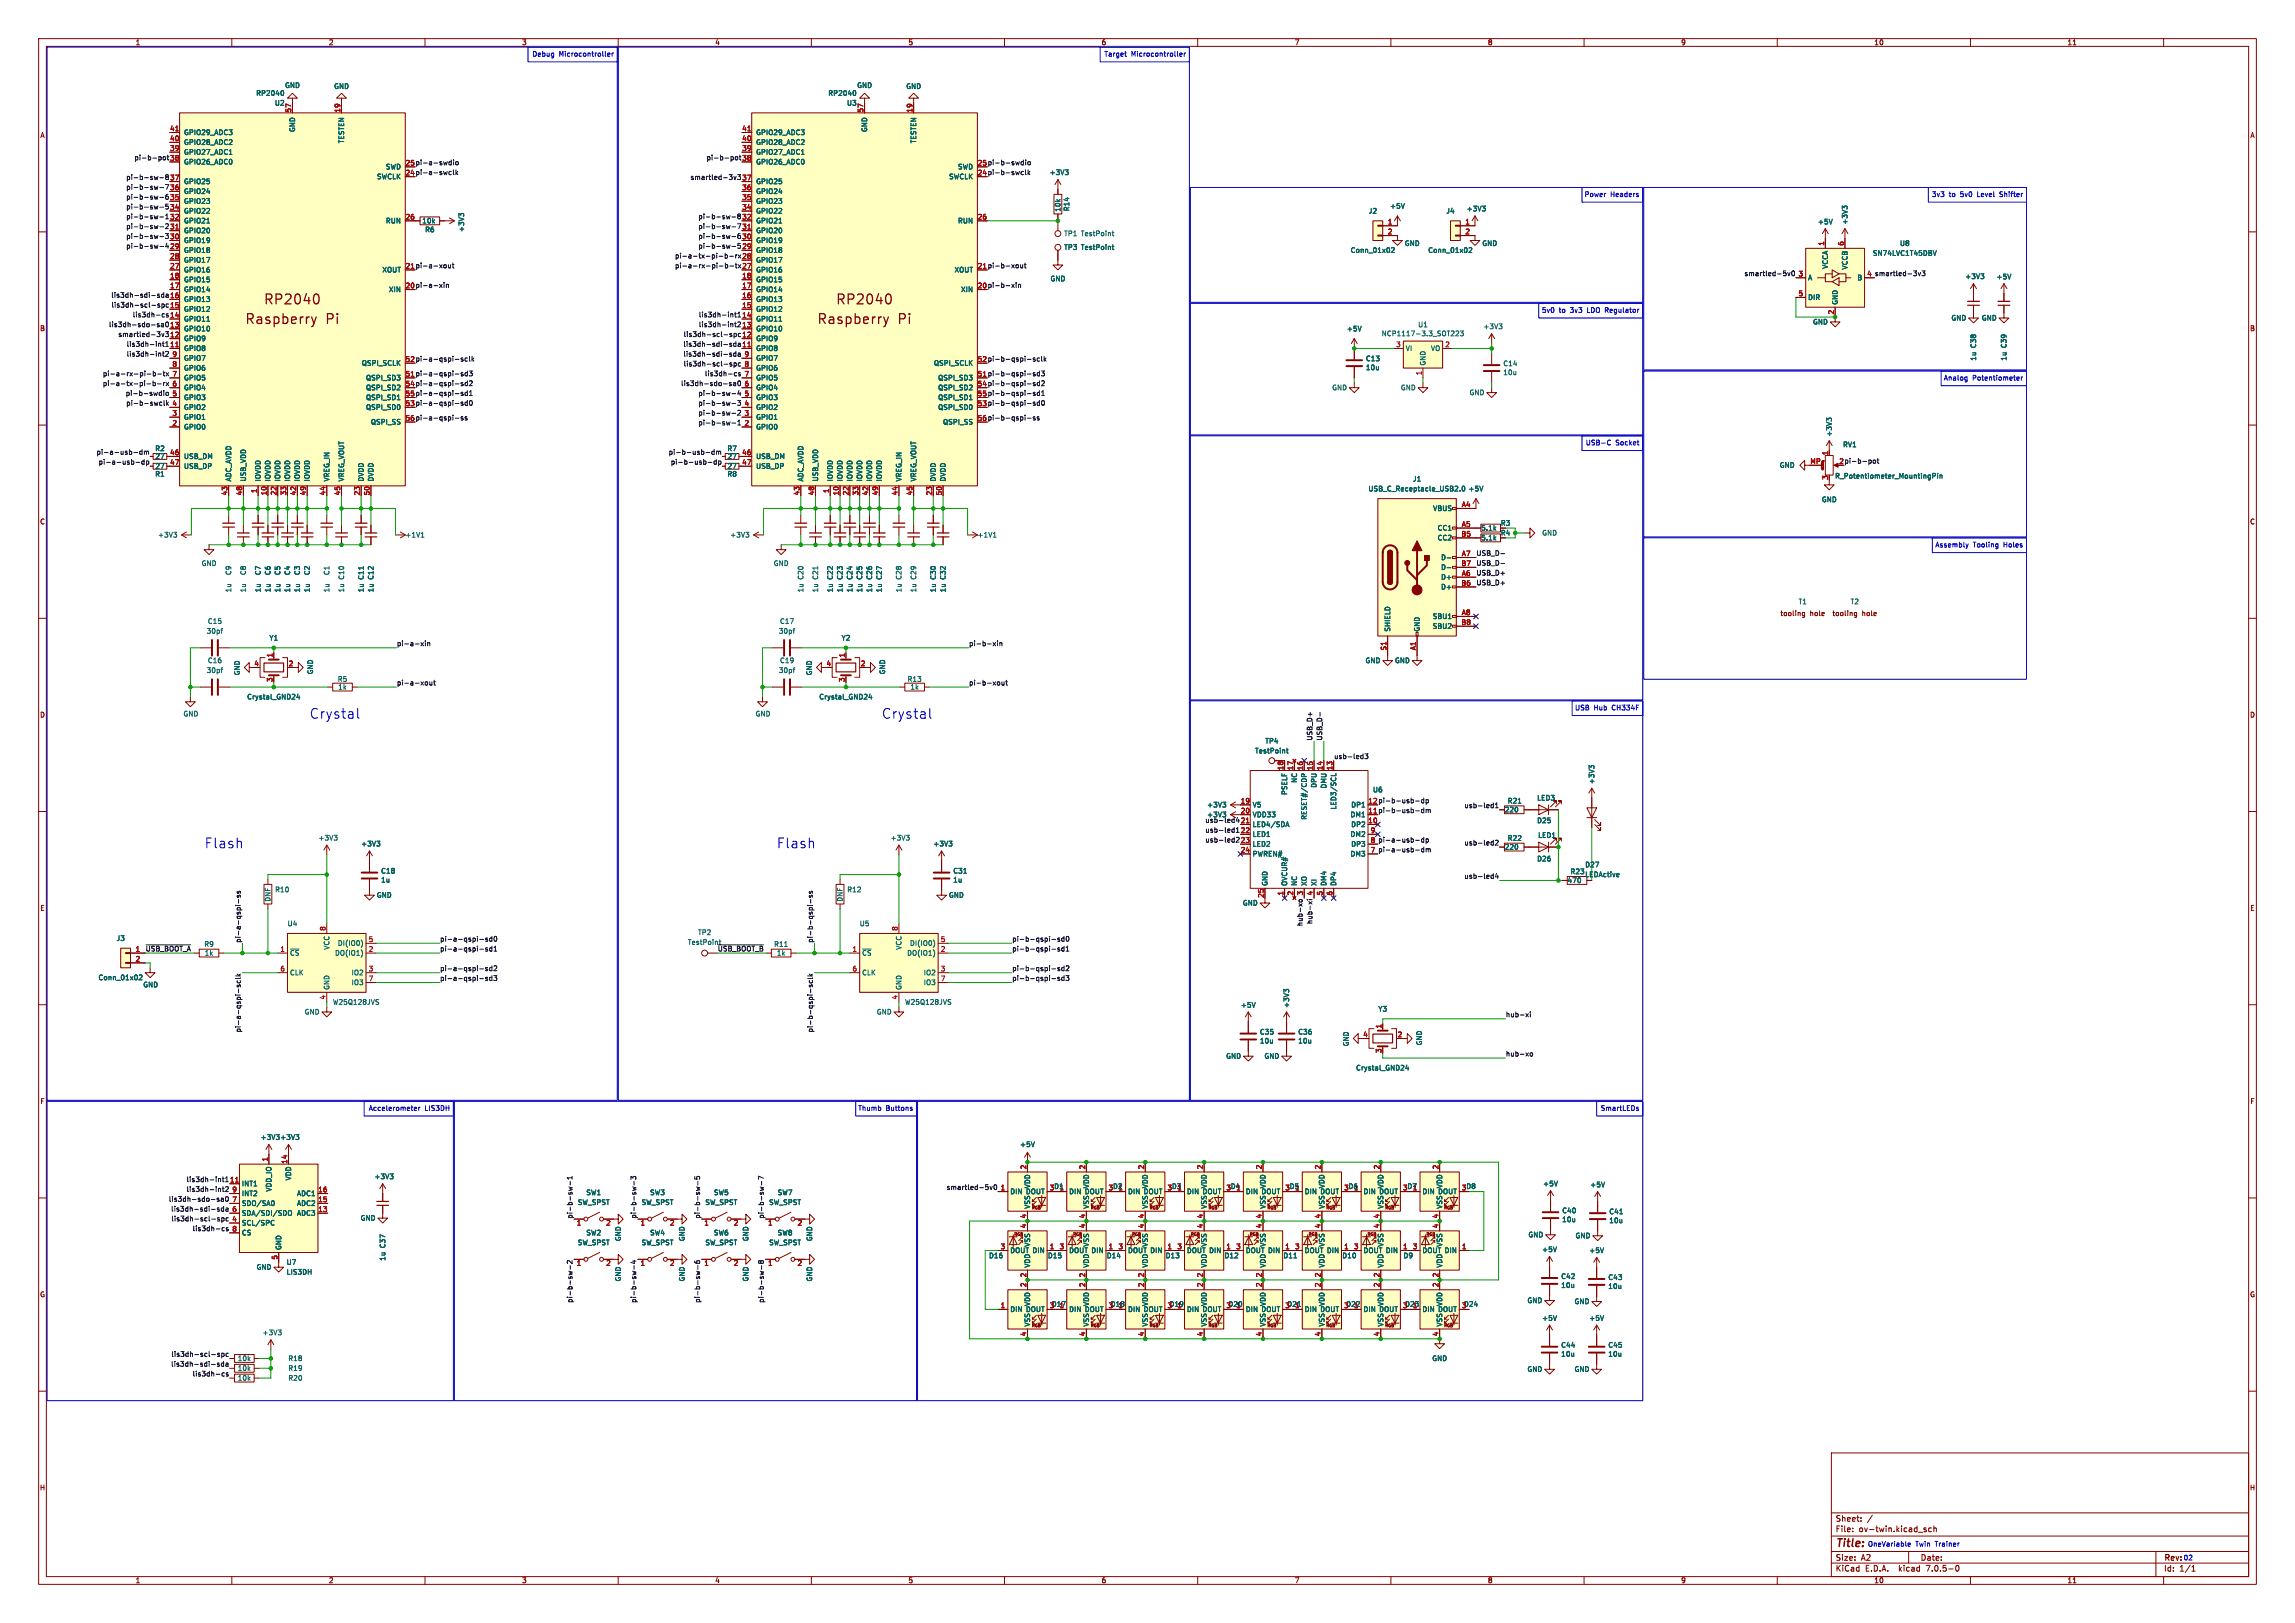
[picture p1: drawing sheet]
<svg xmlns="http://www.w3.org/2000/svg" width="594mm" height="420mm" viewBox="0 0 594 420" stroke-linecap="round" stroke-linejoin="round" font-family="sans-serif">
<defs><g id="words">
<g font-size="3.5" fill="#840000">
<text x="68.2" y="79.1">RP2040</text>
<text x="216.3" y="79.1">RP2040</text>
<text x="63.3" y="84.2">Raspberry</text>
<text x="84.3" y="84.2">Pi</text>
<text x="211.4" y="84.2">Raspberry</text>
<text x="232.4" y="84.2">Pi</text>
</g>
<g font-size="3.5" fill="#0000c2">
<text x="80" y="186.2">Crystal</text>
<text x="228.1" y="186.2">Crystal</text>
<text x="52.8" y="219.7">Flash</text>
<text x="200.9" y="219.7">Flash</text>
</g>
<text font-size="2.8" fill="#840000" x="475" y="400.8">Title:</text>
<g font-size="2.1" fill="#840000">
<text x="475" y="393.9">Sheet:</text>
<text x="475" y="396.6">File:</text>
<text x="481" y="396.6">ov-twin.kicad_sch</text>
<text x="475" y="406.8">KiCad</text>
<text x="475" y="404">Size:</text>
<text x="481.6" y="404">A2</text>
<text x="482.7" y="406.8">E.D.A.</text>
<text x="491.4" y="406.8">kicad</text>
<text x="497" y="404">Date:</text>
<text x="498.5" y="406.8">7.0.5-0</text>
<text x="560" y="404.2">Rev:</text>
<text x="560" y="406.8">Id:</text>
<text x="564" y="406.8">1/1</text>
</g>
<g font-size="1.8" fill="#840000">
<text x="35" y="11.8">1</text>
<text x="85" y="11.8">2</text>
<text x="135" y="11.8">3</text>
<text x="185" y="11.8">4</text>
<text x="235" y="11.8">5</text>
<text x="285" y="11.8">6</text>
<text x="335" y="11.8">7</text>
<text x="385" y="11.8">8</text>
<text x="435" y="11.8">9</text>
<text x="485" y="11.8">10</text>
<text x="535" y="11.8">11</text>
<text x="10.4" y="35.8">A</text>
<text x="582.4" y="35.8">A</text>
<text x="104.9" y="45.5">24 pi-a-swclk</text>
<text x="104.9" y="42.9">25 pi-a-swdio</text>
<text x="253" y="45.5">24 pi-b-swclk</text>
<text x="253" y="42.9">25 pi-b-swdio</text>
<text x="104.9" y="74.7">20 pi-a-xin</text>
<text x="253" y="74.7">20 pi-b-xin</text>
<text x="10.3" y="85.8">B</text>
<text x="582.3" y="85.8">B</text>
<text x="104.9" y="93.7">52 pi-a-qspi-sclk</text>
<text x="253" y="93.7">52 pi-b-qspi-sclk</text>
<text x="104.9" y="100.1">54 pi-a-qspi-sd2</text>
<text x="253" y="100.1">54 pi-b-qspi-sd2</text>
<text x="104.9" y="105.2">53 pi-a-qspi-sd0</text>
<text x="104.9" y="102.6">55 pi-a-qspi-sd1</text>
<text x="253" y="105.2">53 pi-b-qspi-sd0</text>
<text x="253" y="102.6">55 pi-b-qspi-sd1</text>
<text x="104.9" y="109">56 pi-a-qspi-ss</text>
<text x="253" y="109">56 pi-b-qspi-ss</text>
<text x="10.3" y="135.8">C</text>
<text x="388.4" y="136.2">R3</text>
<text x="582.3" y="135.8">C</text>
<text x="388.4" y="138.7">R4</text>
<text x="460.7" y="159.6">tooling</text>
<text x="468.4" y="159.6">hole</text>
<text x="474.2" y="159.6">tooling</text>
<text x="481.9" y="159.6">hole</text>
<text x="10.3" y="185.8">D</text>
<text x="582.3" y="185.8">D</text>
<text x="354.1" y="208">12 pi-b-usb-dp</text>
<text x="10.4" y="235.8">E</text>
<text x="582.4" y="235.8">E</text>
<text x="10.4" y="285.8">F</text>
<text x="582.4" y="285.8">F</text>
<text x="10.3" y="335.8">G</text>
<text x="582.3" y="335.8">G</text>
<text x="10.3" y="385.8">H</text>
<text x="582.3" y="385.8">H</text>
<text x="35" y="409.8">1</text>
<text x="85" y="409.8">2</text>
<text x="135" y="409.8">3</text>
<text x="185" y="409.8">4</text>
<text x="235" y="409.8">5</text>
<text x="285" y="409.8">6</text>
<text x="335" y="409.8">7</text>
<text x="385" y="409.8">8</text>
<text x="435" y="409.8">9</text>
<text x="485" y="409.8">10</text>
<text x="535" y="409.8">11</text>
</g>
<g font-size="1.8" fill="#0000c2">
<text x="137.8" y="14.7">Debug</text>
<text x="144.7" y="14.7">Microcontroller</text>
<text x="285.8" y="14.7">Target</text>
<text x="292.8" y="14.7">Microcontroller</text>
<text x="410.1" y="51.1">Power</text>
<text x="416.8" y="51.1">Headers</text>
<text x="500" y="51.1">3v3</text>
<text x="504.5" y="51.1">to</text>
<text x="507.4" y="51.1">5v0</text>
<text x="511.9" y="51.1">Level</text>
<text x="517.8" y="51.1">Shifter</text>
<text x="399" y="81">5v0</text>
<text x="403.5" y="81">to</text>
<text x="406.5" y="81">3v3</text>
<text x="411" y="81">LDO Regulator</text>
<text x="503.1" y="98.6">Analog</text>
<text x="510.5" y="98.6">Potentiometer</text>
<text x="410.4" y="115.3">USB-C</text>
<text x="418.1" y="115.3">Socket</text>
<text x="500.9" y="141.7">Assembly</text>
<text x="510.7" y="141.7">Tooling</text>
<text x="518.6" y="141.7">Holes</text>
<text x="407.6" y="183.9">USB</text>
<text x="412.5" y="183.9">Hub</text>
<text x="417.2" y="183.9">CH334F</text>
<text x="95.4" y="287.5">Accelerometer</text>
<text x="109.9" y="287.5">LIS3DH</text>
<text x="222.1" y="287.5">Thumb</text>
<text x="229.3" y="287.5">Buttons</text>
<text x="414.3" y="287.5">SmartLEDs</text>
<text x="483.4" y="400.3">OneVariable</text>
<text x="495.7" y="400.3">Twin</text>
<text x="500.9" y="400.3">Trainer</text>
<text x="565.1" y="403.9">02</text>
</g>
<g font-size="1.8" fill="#006464">
<text x="73.7" y="22.9">GND</text>
<text x="86.4" y="23.2">GND</text>
<text x="221.8" y="22.9">GND</text>
<text x="234.5" y="23.2">GND</text>
<text x="66.2" y="25">RP2040</text>
<text x="71.1" y="27.5">U2</text>
<text x="214.3" y="25">RP2040</text>
<text x="219.1" y="27.5">U3</text>
<text x="47.5" y="35.1">GPIO29_ADC3</text>
<text x="76.5" y="34.2" transform="rotate(-90 76.5 34.2)">GND</text>
<text x="195.6" y="35.1">GPIO29_ADC3</text>
<text x="224.6" y="34.2" transform="rotate(-90 224.6 34.2)">GND</text>
<text x="47.5" y="40.2">GPIO27_ADC1</text>
<text x="47.5" y="37.7">GPIO28_ADC2</text>
<text x="89.2" y="37.1" transform="rotate(-90 89.2 37.1)">TESTEN</text>
<text x="195.6" y="40.2">GPIO27_ADC1</text>
<text x="195.6" y="37.7">GPIO28_ADC2</text>
<text x="237.3" y="37.1" transform="rotate(-90 237.3 37.1)">TESTEN</text>
<text x="47.5" y="47.8">GPIO25</text>
<text x="47.5" y="42.7">GPIO26_ADC0</text>
<text x="97.5" y="46.5">SWCLK</text>
<text x="99.8" y="44">SWD</text>
<text x="195.6" y="47.8">GPIO25</text>
<text x="195.6" y="42.7">GPIO26_ADC0</text>
<text x="245.6" y="46.5">SWCLK</text>
<text x="247.9" y="44">SWD</text>
<text x="271.6" y="45.5">+3V3</text>
<text x="47.5" y="52.9">GPIO23</text>
<text x="47.5" y="50.4">GPIO24</text>
<text x="195.6" y="52.9">GPIO23</text>
<text x="195.6" y="50.4">GPIO24</text>
<text x="47.5" y="58">GPIO21</text>
<text x="47.5" y="55.4">GPIO22</text>
<text x="99.8" y="58">RUN</text>
<text x="109.2" y="58">10k</text>
<text x="195.6" y="58">GPIO21</text>
<text x="195.6" y="55.4">GPIO22</text>
<text x="247.9" y="58">RUN</text>
<text x="274.6" y="54.9" transform="rotate(-90 274.6 54.9)">10k</text>
<text x="276.9" y="54.7" transform="rotate(-90 276.9 54.7)">R14</text>
<text x="354.2" y="55.4">J2</text>
<text x="359.7" y="54.2">+5V</text>
<text x="374.3" y="55.4">J4</text>
<text x="379.5" y="54.9">+3V3</text>
<text x="470.4" y="58.2">+5V</text>
<text x="478.3" y="58.2" transform="rotate(-90 478.3 58.2)">+3V3</text>
<text x="47.5" y="65.6">GPIO18</text>
<text x="47.5" y="63.1">GPIO19</text>
<text x="47.5" y="60.5">GPIO20</text>
<text x="109.9" y="60.3">R6</text>
<text x="120.3" y="60.1" transform="rotate(-90 120.3 60.1)">+3V3</text>
<text x="195.6" y="65.6">GPIO18</text>
<text x="195.6" y="63.1">GPIO19</text>
<text x="195.6" y="60.5">GPIO20</text>
<text x="275.3" y="61.3">TP1 TestPoint</text>
<text x="275.3" y="64.8">TP3 TestPoint</text>
<text x="349.5" y="65.6">Conn_01x02</text>
<text x="363.5" y="63.8">GND</text>
<text x="369.6" y="65.6">Conn_01x02</text>
<text x="383.6" y="63.8">GND</text>
<text x="491.7" y="63.8">U8</text>
<text x="47.5" y="70.7">GPIO16</text>
<text x="47.5" y="68.1">GPIO17</text>
<text x="98.9" y="70.7">XOUT</text>
<text x="195.6" y="70.7">GPIO16</text>
<text x="195.6" y="68.1">GPIO17</text>
<text x="247" y="70.7">XOUT</text>
<text x="473.3" y="69.6" transform="rotate(-90 473.3 69.6)">VCCA</text>
<text x="478.3" y="69.8" transform="rotate(-90 478.3 69.8)">VCCB</text>
<text x="484.7" y="66.4">SN74LVC1T45DBV</text>
<text x="47.5" y="75.8">GPIO14</text>
<text x="47.5" y="73.2">GPIO15</text>
<text x="100.6" y="75.8">XIN</text>
<text x="195.6" y="75.8">GPIO14</text>
<text x="195.6" y="73.2">GPIO15</text>
<text x="248.7" y="75.8">XIN</text>
<text x="271.8" y="73">GND</text>
<text x="467.9" y="72.7">A</text>
<text x="467.9" y="77.8">DIR</text>
<text x="480.7" y="72.7">B</text>
<text x="508.6" y="72.4">+3V3</text>
<text x="516.7" y="72.5">+5V</text>
<text x="47.5" y="83.4">GPIO11</text>
<text x="47.5" y="80.8">GPIO12</text>
<text x="47.5" y="78.3">GPIO13</text>
<text x="195.6" y="83.4">GPIO11</text>
<text x="195.6" y="80.8">GPIO12</text>
<text x="195.6" y="78.3">GPIO13</text>
<text x="475.8" y="79" transform="rotate(-90 475.8 79)">GND</text>
<text x="505" y="83.1">GND</text>
<text x="512.9" y="83.1">GND</text>
<text x="47.5" y="88.5">GPIO9</text>
<text x="47.5" y="85.9">GPIO10</text>
<text x="195.6" y="88.5">GPIO9</text>
<text x="195.6" y="85.9">GPIO10</text>
<text x="348.5" y="85.9">+5V</text>
<text x="357.5" y="87.2">NCP1117-3.3_SOT223</text>
<text x="367" y="84.8">U1</text>
<text x="383.9" y="85.3">+3V3</text>
<text x="469.2" y="84.1">GND</text>
<text x="47.5" y="91">GPIO8</text>
<text x="47.5" y="93.5">GPIO7</text>
<text x="93.6" y="94.8">QSPI_SCLK</text>
<text x="195.6" y="91">GPIO8</text>
<text x="195.6" y="93.5">GPIO7</text>
<text x="241.7" y="94.8">QSPI_SCLK</text>
<text x="353.4" y="93.6">C13</text>
<text x="353.4" y="95.9">10u</text>
<text x="363.7" y="91">VI</text>
<text x="369.1" y="94.7" transform="rotate(-90 369.1 94.7)">GND</text>
<text x="370.3" y="91">VO</text>
<text x="389" y="94.9">C14</text>
<text x="511.6" y="93.4" transform="rotate(-90 511.6 93.4)">1u</text>
<text x="511.6" y="90.2" transform="rotate(-90 511.6 90.2)">C38</text>
<text x="519.5" y="93.4" transform="rotate(-90 519.5 93.4)">1u</text>
<text x="519.5" y="90.2" transform="rotate(-90 519.5 90.2)">C39</text>
<text x="47.5" y="101.2">GPIO4</text>
<text x="47.5" y="98.6">GPIO5</text>
<text x="47.5" y="96.1">GPIO6</text>
<text x="94.7" y="98.6">QSPI_SD3</text>
<text x="94.7" y="101.2">QSPI_SD2</text>
<text x="195.6" y="101.2">GPIO4</text>
<text x="195.6" y="98.6">GPIO5</text>
<text x="195.6" y="96.1">GPIO6</text>
<text x="242.8" y="98.6">QSPI_SD3</text>
<text x="242.8" y="101.2">QSPI_SD2</text>
<text x="344.7" y="101.2">GND</text>
<text x="362.5" y="101.2">GND</text>
<text x="389" y="97.2">10u</text>
<text x="47.5" y="106.2">GPIO2</text>
<text x="47.5" y="103.7">GPIO3</text>
<text x="94.7" y="106.2">QSPI_SD0</text>
<text x="94.7" y="103.7">QSPI_SD1</text>
<text x="195.6" y="106.2">GPIO2</text>
<text x="195.6" y="103.7">GPIO3</text>
<text x="242.8" y="106.2">QSPI_SD0</text>
<text x="242.8" y="103.7">QSPI_SD1</text>
<text x="380.3" y="102.4">GND</text>
<text x="47.5" y="111.3">GPIO0</text>
<text x="47.5" y="108.8">GPIO1</text>
<text x="96" y="110">QSPI_SS</text>
<text x="195.6" y="111.3">GPIO0</text>
<text x="195.6" y="108.8">GPIO1</text>
<text x="244" y="110">QSPI_SS</text>
<text x="474.3" y="113.1" transform="rotate(-90 474.3 113.1)">+3V3</text>
<text x="40.1" y="116.9">R2</text>
<text x="40.1" y="118.9">27</text>
<text x="47.5" y="118.9">USB_DM</text>
<text x="188.2" y="116.9">R7</text>
<text x="188.2" y="118.9">27</text>
<text x="195.6" y="118.9">USB_DM</text>
<text x="476.9" y="115.9">RV1</text>
<text x="40.1" y="123.5">R1</text>
<text x="40.1" y="121.5">27</text>
<text x="47.5" y="121.5">USB_DP</text>
<text x="60" y="124.7" transform="rotate(-90 60 124.7)">ADC_AVDD</text>
<text x="63.8" y="124.7" transform="rotate(-90 63.8 124.7)">USB_VDD</text>
<text x="67.6" y="124.7" transform="rotate(-90 67.6 124.7)">IOVDD</text>
<text x="70.2" y="124.7" transform="rotate(-90 70.2 124.7)">IOVDD</text>
<text x="72.7" y="124.7" transform="rotate(-90 72.7 124.7)">IOVDD</text>
<text x="75.2" y="124.7" transform="rotate(-90 75.2 124.7)">IOVDD</text>
<text x="77.8" y="124.7" transform="rotate(-90 77.8 124.7)">IOVDD</text>
<text x="80.3" y="124.7" transform="rotate(-90 80.3 124.7)">IOVDD</text>
<text x="85.4" y="124.7" transform="rotate(-90 85.4 124.7)">VREG_IN</text>
<text x="89.2" y="124.7" transform="rotate(-90 89.2 124.7)">VREG_VOUT</text>
<text x="94.3" y="124.7" transform="rotate(-90 94.3 124.7)">DVDD</text>
<text x="96.8" y="124.7" transform="rotate(-90 96.8 124.7)">DVDD</text>
<text x="188.2" y="123.5">R8</text>
<text x="188.2" y="121.5">27</text>
<text x="195.6" y="121.5">USB_DP</text>
<text x="208.1" y="124.7" transform="rotate(-90 208.1 124.7)">ADC_AVDD</text>
<text x="211.9" y="124.7" transform="rotate(-90 211.9 124.7)">USB_VDD</text>
<text x="215.7" y="124.7" transform="rotate(-90 215.7 124.7)">IOVDD</text>
<text x="218.2" y="124.7" transform="rotate(-90 218.2 124.7)">IOVDD</text>
<text x="220.8" y="124.7" transform="rotate(-90 220.8 124.7)">IOVDD</text>
<text x="223.3" y="124.7" transform="rotate(-90 223.3 124.7)">IOVDD</text>
<text x="225.9" y="124.7" transform="rotate(-90 225.9 124.7)">IOVDD</text>
<text x="228.4" y="124.7" transform="rotate(-90 228.4 124.7)">IOVDD</text>
<text x="233.5" y="124.7" transform="rotate(-90 233.5 124.7)">VREG_IN</text>
<text x="237.3" y="124.7" transform="rotate(-90 237.3 124.7)">VREG_VOUT</text>
<text x="242.4" y="124.7" transform="rotate(-90 242.4 124.7)">DVDD</text>
<text x="244.9" y="124.7" transform="rotate(-90 244.9 124.7)">DVDD</text>
<text x="365.6" y="124.8">J1</text>
<text x="460.6" y="121.2">GND</text>
<text x="474.9" y="124">R_Potentiometer_MountingPin</text>
<text x="354.1" y="127.3">USB_C_Receptacle_USB2.0</text>
<text x="380" y="127.3">+5V</text>
<text x="471.5" y="130.1">GND</text>
<text x="370.9" y="132.4">VBUS</text>
<text x="372" y="137.5">CC1</text>
<text x="383.3" y="137.5">5.1k</text>
<text x="40.8" y="139.3">+3V3</text>
<text x="104.8" y="139.3">+1V1</text>
<text x="188.9" y="139.3">+3V3</text>
<text x="252.9" y="139.3">+1V1</text>
<text x="372" y="140">CC2</text>
<text x="383.3" y="140">5.1k</text>
<text x="399.1" y="138.7">GND</text>
<text x="52.1" y="146.6">GND</text>
<text x="60" y="148.9" transform="rotate(-90 60 148.9)">C9</text>
<text x="63.8" y="148.9" transform="rotate(-90 63.8 148.9)">C8</text>
<text x="67.6" y="148.9" transform="rotate(-90 67.6 148.9)">C7</text>
<text x="70.2" y="148.9" transform="rotate(-90 70.2 148.9)">C6</text>
<text x="72.7" y="148.9" transform="rotate(-90 72.7 148.9)">C5</text>
<text x="75.2" y="148.9" transform="rotate(-90 75.2 148.9)">C4</text>
<text x="77.8" y="148.9" transform="rotate(-90 77.8 148.9)">C3</text>
<text x="80.3" y="148.9" transform="rotate(-90 80.3 148.9)">C2</text>
<text x="85.4" y="148.9" transform="rotate(-90 85.4 148.9)">C1</text>
<text x="200.2" y="146.6">GND</text>
<text x="373" y="145.1">D-</text>
<text x="373" y="147.6">D-</text>
<text x="60" y="153.4" transform="rotate(-90 60 153.4)">1u</text>
<text x="63.8" y="153.4" transform="rotate(-90 63.8 153.4)">1u</text>
<text x="67.6" y="153.4" transform="rotate(-90 67.6 153.4)">1u</text>
<text x="70.2" y="153.4" transform="rotate(-90 70.2 153.4)">1u</text>
<text x="72.7" y="153.4" transform="rotate(-90 72.7 153.4)">1u</text>
<text x="75.2" y="153.4" transform="rotate(-90 75.2 153.4)">1u</text>
<text x="77.8" y="153.4" transform="rotate(-90 77.8 153.4)">1u</text>
<text x="80.3" y="153.4" transform="rotate(-90 80.3 153.4)">1u</text>
<text x="85.4" y="153.4" transform="rotate(-90 85.4 153.4)">1u</text>
<text x="89.2" y="153.4" transform="rotate(-90 89.2 153.4)">1u</text>
<text x="89.2" y="150.1" transform="rotate(-90 89.2 150.1)">C10</text>
<text x="94.3" y="153.4" transform="rotate(-90 94.3 153.4)">1u</text>
<text x="94.3" y="150.1" transform="rotate(-90 94.3 150.1)">C11</text>
<text x="96.8" y="153.4" transform="rotate(-90 96.8 153.4)">1u</text>
<text x="96.8" y="150.1" transform="rotate(-90 96.8 150.1)">C12</text>
<text x="208.1" y="153.4" transform="rotate(-90 208.1 153.4)">1u</text>
<text x="208.1" y="150.1" transform="rotate(-90 208.1 150.1)">C20</text>
<text x="211.9" y="153.4" transform="rotate(-90 211.9 153.4)">1u</text>
<text x="211.9" y="150.1" transform="rotate(-90 211.9 150.1)">C21</text>
<text x="215.7" y="153.4" transform="rotate(-90 215.7 153.4)">1u</text>
<text x="215.7" y="150.1" transform="rotate(-90 215.7 150.1)">C22</text>
<text x="218.2" y="153.4" transform="rotate(-90 218.2 153.4)">1u</text>
<text x="218.2" y="150.1" transform="rotate(-90 218.2 150.1)">C23</text>
<text x="220.8" y="153.4" transform="rotate(-90 220.8 153.4)">1u</text>
<text x="220.8" y="150.1" transform="rotate(-90 220.8 150.1)">C24</text>
<text x="223.3" y="153.4" transform="rotate(-90 223.3 153.4)">1u</text>
<text x="223.3" y="150.1" transform="rotate(-90 223.3 150.1)">C25</text>
<text x="225.9" y="153.4" transform="rotate(-90 225.9 153.4)">1u</text>
<text x="225.9" y="150.1" transform="rotate(-90 225.9 150.1)">C26</text>
<text x="228.4" y="153.4" transform="rotate(-90 228.4 153.4)">1u</text>
<text x="228.4" y="150.1" transform="rotate(-90 228.4 150.1)">C27</text>
<text x="233.5" y="153.4" transform="rotate(-90 233.5 153.4)">1u</text>
<text x="233.5" y="150.1" transform="rotate(-90 233.5 150.1)">C28</text>
<text x="237.3" y="153.4" transform="rotate(-90 237.3 153.4)">1u</text>
<text x="237.3" y="150.1" transform="rotate(-90 237.3 150.1)">C29</text>
<text x="242.4" y="153.4" transform="rotate(-90 242.4 153.4)">1u</text>
<text x="242.4" y="150.1" transform="rotate(-90 242.4 150.1)">C30</text>
<text x="244.9" y="153.4" transform="rotate(-90 244.9 153.4)">1u</text>
<text x="244.9" y="150.1" transform="rotate(-90 244.9 150.1)">C32</text>
<text x="373" y="150.2">D+</text>
<text x="373" y="152.7">D+</text>
<text x="53.7" y="161.6">C15</text>
<text x="201.8" y="161.6">C17</text>
<text x="370.8" y="160.3">SBU1</text>
<text x="465.4" y="156.5">T1</text>
<text x="478.9" y="156.5">T2</text>
<text x="53.4" y="164.1">30pf</text>
<text x="69.7" y="165.9">Y1</text>
<text x="201.5" y="164.1">30pf</text>
<text x="217.7" y="165.9">Y2</text>
<text x="360" y="163.6" transform="rotate(-90 360 163.6)">SHIELD</text>
<text x="367.6" y="163.6" transform="rotate(-90 367.6 163.6)">GND</text>
<text x="370.8" y="162.9">SBU2</text>
<text x="53.7" y="171.8">C16</text>
<text x="201.8" y="171.8">C19</text>
<text x="353.3" y="171.8">GND</text>
<text x="361" y="171.8">GND</text>
<text x="53.4" y="174.3">30pf</text>
<text x="62.2" y="174.8" transform="rotate(-90 62.2 174.8)">GND</text>
<text x="81.2" y="174.6" transform="rotate(-90 81.2 174.6)">GND</text>
<text x="87.3" y="176.6">R5</text>
<text x="87.5" y="178.6">1k</text>
<text x="201.5" y="174.3">30pf</text>
<text x="210.3" y="174.8" transform="rotate(-90 210.3 174.8)">GND</text>
<text x="229.2" y="174.6" transform="rotate(-90 229.2 174.6)">GND</text>
<text x="234.8" y="176.6">R13</text>
<text x="235.5" y="178.6">1k</text>
<text x="47.4" y="185.6">GND</text>
<text x="63.9" y="181.2">Crystal_GND24</text>
<text x="195.5" y="185.6">GND</text>
<text x="212" y="181.2">Crystal_GND24</text>
<text x="324.8" y="195.1">TestPoint</text>
<text x="327.4" y="192.6">TP4</text>
<text x="335.9" y="202.6" transform="rotate(-90 335.9 202.6)">NC</text>
<text x="340.9" y="203.9" transform="rotate(-90 340.9 203.9)">DPU</text>
<text x="412.8" y="203" transform="rotate(-90 412.8 203)">+3V3</text>
<text x="312.4" y="209.1">+3V3</text>
<text x="324.1" y="209.1">V5</text>
<text x="333.3" y="205.8" transform="rotate(-90 333.3 205.8)">PSELF</text>
<text x="343.5" y="204.1" transform="rotate(-90 343.5 204.1)">DMU</text>
<text x="346" y="209.5" transform="rotate(-90 346 209.5)">LED3/SCL</text>
<text x="349.7" y="209.1">DP1</text>
<text x="355.3" y="205.2">U6</text>
<text x="390.2" y="208.1">R21</text>
<text x="397.8" y="207.3">LED3</text>
<text x="311.9" y="213">usb-led4</text>
<text x="312.4" y="211.6">+3V3</text>
<text x="324.1" y="211.6">VDD33</text>
<text x="324.1" y="214.2">LED4/SDA</text>
<text x="338.4" y="212.2" transform="rotate(-90 338.4 212.2)">RESET#/CDP</text>
<text x="349.5" y="211.6">DM1</text>
<text x="349.7" y="214.2">DP2</text>
<text x="389.4" y="210.4">220</text>
<text x="397.8" y="213.2">D25</text>
<text x="82.4" y="217.7">+3V3</text>
<text x="93.4" y="219.2">+3V3</text>
<text x="230.4" y="217.7">+3V3</text>
<text x="241.5" y="219.2">+3V3</text>
<text x="324.1" y="216.7">LED1</text>
<text x="324.1" y="219.3">LED2</text>
<text x="324.1" y="221.8">PWREN#</text>
<text x="349.5" y="221.8">DM3</text>
<text x="349.5" y="216.7">DM2</text>
<text x="349.7" y="219.3">DP3</text>
<text x="389.4" y="220">220</text>
<text x="390.2" y="217.7">R22</text>
<text x="398" y="217">LED1</text>
<text x="98.6" y="226.2">C18</text>
<text x="246.6" y="226.2">C31</text>
<text x="397.8" y="223.1">D26</text>
<text x="406.4" y="226.4">R23</text>
<text x="410.2" y="224.6">D27</text>
<text x="410.2" y="227.1">LEDActive</text>
<text x="70.2" y="233.4" transform="rotate(-90 70.2 233.4)">DNF</text>
<text x="71.1" y="231.1">R10</text>
<text x="97.4" y="232.5">GND</text>
<text x="98.6" y="228.5">1u</text>
<text x="218.2" y="233.4" transform="rotate(-90 218.2 233.4)">DNF</text>
<text x="219.2" y="231.1">R12</text>
<text x="245.5" y="232.5">GND</text>
<text x="246.6" y="228.5">1u</text>
<text x="328.2" y="229.4" transform="rotate(-90 328.2 229.4)">GND</text>
<text x="333.3" y="229.4" transform="rotate(-90 333.3 229.4)">OVCUR#</text>
<text x="335.9" y="229.4" transform="rotate(-90 335.9 229.4)">NC</text>
<text x="338.4" y="229.4" transform="rotate(-90 338.4 229.4)">XO</text>
<text x="340.9" y="229.4" transform="rotate(-90 340.9 229.4)">XI</text>
<text x="343.5" y="229.4" transform="rotate(-90 343.5 229.4)">DM4</text>
<text x="346" y="229.4" transform="rotate(-90 346 229.4)">DP4</text>
<text x="405.6" y="228.7">470</text>
<text x="74.4" y="239.8">U4</text>
<text x="222.4" y="239.8">U5</text>
<text x="321.6" y="234.5">GND</text>
<text x="30.1" y="243.6">J3</text>
<text x="52.8" y="245.2">R9</text>
<text x="85.4" y="245.8" transform="rotate(-90 85.4 245.8)">VCC</text>
<text x="87.4" y="244.9">DI(IO0)</text>
<text x="178" y="244.7">TestPoint</text>
<text x="180.6" y="242.1">TP2</text>
<text x="200.3" y="245.2">R11</text>
<text x="233.5" y="245.8" transform="rotate(-90 233.5 245.8)">VCC</text>
<text x="235.5" y="244.9">DI(IO0)</text>
<text x="52.9" y="247.5">1k</text>
<text x="74.9" y="247.5">~{CS}</text>
<text x="86.7" y="247.5">DO(IO1)</text>
<text x="201" y="247.5">1k</text>
<text x="223" y="247.5">~{CS}</text>
<text x="234.8" y="247.5">DO(IO1)</text>
<text x="25.4" y="253.8">Conn_01x02</text>
<text x="37" y="255.7">GND</text>
<text x="74.9" y="252.5">CLK</text>
<text x="85.4" y="256.3" transform="rotate(-90 85.4 256.3)">GND</text>
<text x="91" y="252.5">IO2</text>
<text x="91" y="255.1">IO3</text>
<text x="223" y="252.5">CLK</text>
<text x="233.5" y="256.3" transform="rotate(-90 233.5 256.3)">GND</text>
<text x="239" y="252.5">IO2</text>
<text x="239" y="255.1">IO3</text>
<text x="78.8" y="262.7">GND</text>
<text x="86.1" y="260.2">W25Q128JVS</text>
<text x="226.9" y="262.7">GND</text>
<text x="234.2" y="260.2">W25Q128JVS</text>
<text x="321.1" y="260.9">+5V</text>
<text x="333.8" y="260.9" transform="rotate(-90 333.8 260.9)">+3V3</text>
<text x="356.7" y="261.9">Y3</text>
<text x="326" y="267.9">C35</text>
<text x="335.9" y="267.9">C36</text>
<text x="317.3" y="274.1">GND</text>
<text x="326" y="270.2">10u</text>
<text x="327.2" y="274.1">GND</text>
<text x="335.9" y="270.2">10u</text>
<text x="349.2" y="270.9" transform="rotate(-90 349.2 270.9)">GND</text>
<text x="368.2" y="270.6" transform="rotate(-90 368.2 270.6)">GND</text>
<text x="350.9" y="277.2">Crystal_GND24</text>
<text x="67.4" y="295.1">+3V3 +3V3</text>
<text x="263.9" y="297">+5V</text>
<text x="75.5" y="305.5" transform="rotate(-90 75.5 305.5)">VDD</text>
<text x="96.8" y="305.3">+3V3</text>
<text x="62.5" y="307.1">INT1</text>
<text x="62.5" y="309.7">INT2</text>
<text x="70.4" y="308.4" transform="rotate(-90 70.4 308.4)">VDD_IO</text>
<text x="76.8" y="309.7">ADC1</text>
<text x="149.5" y="312">SW_SPST</text>
<text x="151.7" y="309.4">SW1</text>
<text x="166" y="312">SW_SPST</text>
<text x="168.2" y="309.4">SW3</text>
<text x="182.5" y="312">SW_SPST</text>
<text x="184.7" y="309.4">SW5</text>
<text x="199" y="312">SW_SPST</text>
<text x="201.2" y="309.4">SW7</text>
<text x="261.4" y="309.2">DIN DOUT</text>
<text x="266.8" y="307.5" transform="rotate(-90 266.8 307.5)">VDD</text>
<text x="274.2" y="308.1">1</text>
<text x="276.6" y="309.2">DIN DOUT</text>
<text x="282" y="307.5" transform="rotate(-90 282 307.5)">VDD</text>
<text x="289.4" y="308.1">1</text>
<text x="291.8" y="309.2">DIN DOUT</text>
<text x="297.2" y="307.5" transform="rotate(-90 297.2 307.5)">VDD</text>
<text x="307.1" y="309.2">DIN DOUT</text>
<text x="312.5" y="307.5" transform="rotate(-90 312.5 307.5)">VDD</text>
<text x="322.3" y="309.2">DIN DOUT</text>
<text x="327.7" y="307.5" transform="rotate(-90 327.7 307.5)">VDD</text>
<text x="335.1" y="308.1">1</text>
<text x="337.6" y="309.2">DIN DOUT</text>
<text x="343" y="307.5" transform="rotate(-90 343 307.5)">VDD</text>
<text x="350.4" y="308.1">1</text>
<text x="352.8" y="309.2">DIN DOUT</text>
<text x="358.2" y="307.5" transform="rotate(-90 358.2 307.5)">VDD</text>
<text x="365.6" y="308.1">1</text>
<text x="368" y="309.2">DIN DOUT</text>
<text x="373.4" y="307.5" transform="rotate(-90 373.4 307.5)">VDD</text>
<text x="399.3" y="307.1">+5V</text>
<text x="411.5" y="307.4">+5V</text>
<text x="62.5" y="317.3">SCL/SPC</text>
<text x="62.5" y="314.8">SDA/SDI/SDO</text>
<text x="62.5" y="312.2">SDO/SA0</text>
<text x="76.8" y="314.8">ADC3</text>
<text x="76.8" y="312.2">ADC2</text>
<text x="93.3" y="316">GND</text>
<text x="266.8" y="312.9" transform="rotate(-90 266.8 312.9)">VSS</text>
<text x="282" y="312.9" transform="rotate(-90 282 312.9)">VSS</text>
<text x="297.2" y="312.9" transform="rotate(-90 297.2 312.9)">VSS</text>
<text x="312.5" y="312.9" transform="rotate(-90 312.5 312.9)">VSS</text>
<text x="327.7" y="312.9" transform="rotate(-90 327.7 312.9)">VSS</text>
<text x="343" y="312.9" transform="rotate(-90 343 312.9)">VSS</text>
<text x="358.2" y="312.9" transform="rotate(-90 358.2 312.9)">VSS</text>
<text x="373.4" y="312.9" transform="rotate(-90 373.4 312.9)">VSS</text>
<text x="404.2" y="314.1">C40</text>
<text x="404.2" y="316.4">10u</text>
<text x="416.4" y="314.4">C41</text>
<text x="416.4" y="316.7">10u</text>
<text x="62.5" y="319.8">CS</text>
<text x="73" y="323.6" transform="rotate(-90 73 323.6)">GND</text>
<text x="99.9" y="323.1" transform="rotate(-90 99.9 323.1)">C37</text>
<text x="149.5" y="322.4">SW_SPST</text>
<text x="151.7" y="319.8">SW2</text>
<text x="160.8" y="321.3" transform="rotate(-90 160.8 321.3)">GND</text>
<text x="166" y="322.4">SW_SPST</text>
<text x="168.2" y="319.8">SW4</text>
<text x="177.4" y="321.3" transform="rotate(-90 177.4 321.3)">GND</text>
<text x="182.5" y="322.4">SW_SPST</text>
<text x="184.7" y="319.8">SW6</text>
<text x="193.9" y="321.3" transform="rotate(-90 193.9 321.3)">GND</text>
<text x="199" y="322.4">SW_SPST</text>
<text x="201.2" y="319.8">SW8</text>
<text x="210.4" y="321.3" transform="rotate(-90 210.4 321.3)">GND</text>
<text x="266.8" y="322.7" transform="rotate(-90 266.8 322.7)">VSS</text>
<text x="282" y="322.7" transform="rotate(-90 282 322.7)">VSS</text>
<text x="297.2" y="322.7" transform="rotate(-90 297.2 322.7)">VSS</text>
<text x="312.5" y="322.7" transform="rotate(-90 312.5 322.7)">VSS</text>
<text x="327.7" y="322.7" transform="rotate(-90 327.7 322.7)">VSS</text>
<text x="343" y="322.7" transform="rotate(-90 343 322.7)">VSS</text>
<text x="358.2" y="322.7" transform="rotate(-90 358.2 322.7)">VSS</text>
<text x="373.4" y="322.7" transform="rotate(-90 373.4 322.7)">VSS</text>
<text x="395.5" y="320.4">GND</text>
<text x="407.7" y="320.6">GND</text>
<text x="66.3" y="328.7">GND</text>
<text x="74.1" y="327.5">U7</text>
<text x="99.9" y="326.3" transform="rotate(-90 99.9 326.3)">1u</text>
<text x="255.9" y="325.8">D16</text>
<text x="261.4" y="324.4">DOUT DIN</text>
<text x="266.8" y="328.2" transform="rotate(-90 266.8 328.2)">VDD</text>
<text x="271.1" y="325.8">D15</text>
<text x="276.6" y="324.4">DOUT DIN</text>
<text x="282" y="328.2" transform="rotate(-90 282 328.2)">VDD</text>
<text x="286.4" y="325.8">D14</text>
<text x="291.8" y="324.4">DOUT DIN</text>
<text x="297.2" y="328.2" transform="rotate(-90 297.2 328.2)">VDD</text>
<text x="301.6" y="325.8">D13</text>
<text x="307.1" y="324.4">DOUT DIN</text>
<text x="312.5" y="328.2" transform="rotate(-90 312.5 328.2)">VDD</text>
<text x="316.9" y="325.8">D12</text>
<text x="322.3" y="324.4">DOUT DIN</text>
<text x="327.7" y="328.2" transform="rotate(-90 327.7 328.2)">VDD</text>
<text x="332.1" y="325.8">D11</text>
<text x="337.6" y="324.4">DOUT DIN</text>
<text x="343" y="328.2" transform="rotate(-90 343 328.2)">VDD</text>
<text x="347.3" y="325.8">D10</text>
<text x="352.8" y="324.4">DOUT DIN</text>
<text x="358.2" y="328.2" transform="rotate(-90 358.2 328.2)">VDD</text>
<text x="363.2" y="325.8">D9</text>
<text x="368" y="324.4">DOUT DIN</text>
<text x="373.4" y="328.2" transform="rotate(-90 373.4 328.2)">VDD</text>
<text x="399.1" y="324.2">+5V</text>
<text x="411.3" y="324.4">+5V</text>
<text x="74.1" y="330">LIS3DH</text>
<text x="160.8" y="331.7" transform="rotate(-90 160.8 331.7)">GND</text>
<text x="177.4" y="331.7" transform="rotate(-90 177.4 331.7)">GND</text>
<text x="193.9" y="331.7" transform="rotate(-90 193.9 331.7)">GND</text>
<text x="210.4" y="331.7" transform="rotate(-90 210.4 331.7)">GND</text>
<text x="404" y="331.1">C42</text>
<text x="404" y="333.4">10u</text>
<text x="416.2" y="331.4">C43</text>
<text x="416.2" y="333.7">10u</text>
<text x="261.4" y="339.7">DIN DOUT</text>
<text x="266.8" y="338" transform="rotate(-90 266.8 338)">VDD</text>
<text x="276.6" y="339.7">DIN DOUT</text>
<text x="282" y="338" transform="rotate(-90 282 338)">VDD</text>
<text x="289.4" y="338.6">1</text>
<text x="291.8" y="339.7">DIN DOUT</text>
<text x="297.2" y="338" transform="rotate(-90 297.2 338)">VDD</text>
<text x="304.6" y="338.6">1</text>
<text x="307.1" y="339.7">DIN DOUT</text>
<text x="312.5" y="338" transform="rotate(-90 312.5 338)">VDD</text>
<text x="319.9" y="338.6">1</text>
<text x="322.3" y="339.7">DIN DOUT</text>
<text x="327.7" y="338" transform="rotate(-90 327.7 338)">VDD</text>
<text x="335.1" y="338.6">1</text>
<text x="337.6" y="339.7">DIN DOUT</text>
<text x="343" y="338" transform="rotate(-90 343 338)">VDD</text>
<text x="350.4" y="338.6">1</text>
<text x="352.8" y="339.7">DIN DOUT</text>
<text x="358.2" y="338" transform="rotate(-90 358.2 338)">VDD</text>
<text x="365.6" y="338.6">1</text>
<text x="368" y="339.7">DIN DOUT</text>
<text x="373.4" y="338" transform="rotate(-90 373.4 338)">VDD</text>
<text x="395.3" y="337.4">GND</text>
<text x="399.1" y="341.9">+5V</text>
<text x="407.4" y="337.6">GND</text>
<text x="411.3" y="341.9">+5V</text>
<text x="67.9" y="345.7">+3V3</text>
<text x="266.8" y="343.4" transform="rotate(-90 266.8 343.4)">VSS</text>
<text x="282" y="343.4" transform="rotate(-90 282 343.4)">VSS</text>
<text x="297.2" y="343.4" transform="rotate(-90 297.2 343.4)">VSS</text>
<text x="312.5" y="343.4" transform="rotate(-90 312.5 343.4)">VSS</text>
<text x="327.7" y="343.4" transform="rotate(-90 327.7 343.4)">VSS</text>
<text x="343" y="343.4" transform="rotate(-90 343 343.4)">VSS</text>
<text x="358.2" y="343.4" transform="rotate(-90 358.2 343.4)">VSS</text>
<text x="373.4" y="343.4" transform="rotate(-90 373.4 343.4)">VSS</text>
<text x="61.5" y="352.4">10k</text>
<text x="74.5" y="352.4">R18</text>
<text x="370.6" y="352.4">GND</text>
<text x="404" y="348.9">C44</text>
<text x="404" y="351.2">10u</text>
<text x="416.2" y="348.9">C45</text>
<text x="416.2" y="351.2">10u</text>
<text x="61.5" y="354.9">10k</text>
<text x="61.5" y="357.4">10k</text>
<text x="74.5" y="354.9">R19</text>
<text x="74.5" y="357.4">R20</text>
<text x="395.3" y="355.2">GND</text>
<text x="407.4" y="355.2">GND</text>
</g>
<g font-size="1.8" fill="#a90000">
<text x="75.4" y="29.2" transform="rotate(-90 75.4 29.2)">57</text>
<text x="88.1" y="29.2" transform="rotate(-90 88.1 29.2)">19</text>
<text x="223.5" y="29.2" transform="rotate(-90 223.5 29.2)">57</text>
<text x="236.2" y="29.2" transform="rotate(-90 236.2 29.2)">19</text>
<text x="43.9" y="34">41</text>
<text x="192" y="34">41</text>
<text x="43.9" y="41.7">38</text>
<text x="43.9" y="39.1">39</text>
<text x="43.9" y="36.6">40</text>
<text x="192" y="41.7">38</text>
<text x="192" y="39.1">39</text>
<text x="192" y="36.6">40</text>
<text x="43.9" y="46.7">37</text>
<text x="104.9" y="45.5">24</text>
<text x="104.9" y="42.9">25</text>
<text x="192" y="46.7">37</text>
<text x="253" y="45.5">24</text>
<text x="253" y="42.9">25</text>
<text x="43.9" y="51.8">35</text>
<text x="43.9" y="49.3">36</text>
<text x="192" y="51.8">35</text>
<text x="192" y="49.3">36</text>
<text x="43.9" y="59.4">31</text>
<text x="43.9" y="56.9">32</text>
<text x="43.9" y="54.4">34</text>
<text x="104.9" y="56.9">26</text>
<text x="192" y="59.4">31</text>
<text x="192" y="56.9">32</text>
<text x="192" y="54.4">34</text>
<text x="253" y="56.9">26</text>
<text x="359.1" y="58.2">1</text>
<text x="379.2" y="58.2">1</text>
<text x="43.9" y="64.5">29</text>
<text x="43.9" y="62">30</text>
<text x="192" y="64.5">29</text>
<text x="192" y="62">30</text>
<text x="359.1" y="60.7">2</text>
<text x="379.2" y="60.7">2</text>
<text x="472.2" y="63.7" transform="rotate(-90 472.2 63.7)">1</text>
<text x="477.3" y="63.7" transform="rotate(-90 477.3 63.7)">6</text>
<text x="43.9" y="69.6">27</text>
<text x="43.9" y="67.1">28</text>
<text x="104.9" y="69.6">21 pi-a-xout</text>
<text x="104.9" y="69.6">21</text>
<text x="192" y="69.6">27</text>
<text x="192" y="67.1">28</text>
<text x="253" y="69.6">21 pi-b-xout</text>
<text x="253" y="69.6">21</text>
<text x="465.4" y="71.6">3</text>
<text x="483.2" y="71.6">4</text>
<text x="43.9" y="77.2">16</text>
<text x="43.9" y="74.7">17</text>
<text x="43.9" y="72.1">18</text>
<text x="104.9" y="74.7">20</text>
<text x="192" y="77.2">16</text>
<text x="192" y="74.7">17</text>
<text x="192" y="72.1">18</text>
<text x="253" y="74.7">20</text>
<text x="465.4" y="76.7">5</text>
<text x="43.9" y="82.3">14</text>
<text x="43.9" y="79.8">15</text>
<text x="192" y="82.3">14</text>
<text x="192" y="79.8">15</text>
<text x="474.7" y="81.4" transform="rotate(-90 474.7 81.4)">2</text>
<text x="43.9" y="89.9">11</text>
<text x="43.9" y="87.4">12</text>
<text x="43.9" y="84.8">13</text>
<text x="192" y="89.9">11</text>
<text x="192" y="87.4">12</text>
<text x="192" y="84.8">13</text>
<text x="361.3" y="89.9">3</text>
<text x="374" y="89.9">2</text>
<text x="44.5" y="95">8</text>
<text x="44.5" y="92.5">9</text>
<text x="104.9" y="93.7">52</text>
<text x="192.6" y="95">8</text>
<text x="192.6" y="92.5">9</text>
<text x="253" y="93.7">52</text>
<text x="44.5" y="100.1">6</text>
<text x="44.5" y="97.5">7</text>
<text x="104.9" y="97.5">51 pi-a-qspi-sd3</text>
<text x="104.9" y="97.5">51</text>
<text x="104.9" y="100.1">54</text>
<text x="192.6" y="100.1">6</text>
<text x="192.6" y="97.5">7</text>
<text x="253" y="97.5">51 pi-b-qspi-sd3</text>
<text x="253" y="97.5">51</text>
<text x="253" y="100.1">54</text>
<text x="368" y="97.2" transform="rotate(-90 368 97.2)">1</text>
<text x="44.5" y="107.7">3</text>
<text x="44.5" y="105.2">4</text>
<text x="44.5" y="102.6">5</text>
<text x="104.9" y="105.2">53</text>
<text x="104.9" y="102.6">55</text>
<text x="192.6" y="107.7">3</text>
<text x="192.6" y="105.2">4</text>
<text x="192.6" y="102.6">5</text>
<text x="253" y="105.2">53</text>
<text x="253" y="102.6">55</text>
<text x="44.5" y="110.2">2</text>
<text x="104.9" y="109">56</text>
<text x="192.6" y="110.2">2</text>
<text x="253" y="109">56</text>
<text x="43.9" y="117.9">46</text>
<text x="192" y="117.9">46</text>
<text x="473.2" y="117.9" transform="rotate(-90 473.2 117.9)">1</text>
<text x="43.9" y="120.4">47</text>
<text x="192" y="120.4">47</text>
<text x="468.5" y="120.1">MP</text>
<text x="473.2" y="124.2" transform="rotate(-90 473.2 124.2)">3</text>
<text x="476" y="120.1">2</text>
<text x="58.9" y="128.3" transform="rotate(-90 58.9 128.3)">43</text>
<text x="62.7" y="128.3" transform="rotate(-90 62.7 128.3)">48</text>
<text x="66.5" y="127.7" transform="rotate(-90 66.5 127.7)">1</text>
<text x="69.1" y="128.3" transform="rotate(-90 69.1 128.3)">10</text>
<text x="71.6" y="128.3" transform="rotate(-90 71.6 128.3)">22</text>
<text x="74.2" y="128.3" transform="rotate(-90 74.2 128.3)">33</text>
<text x="76.7" y="128.3" transform="rotate(-90 76.7 128.3)">42</text>
<text x="79.2" y="128.3" transform="rotate(-90 79.2 128.3)">49</text>
<text x="84.3" y="128.3" transform="rotate(-90 84.3 128.3)">44</text>
<text x="88.1" y="128.3" transform="rotate(-90 88.1 128.3)">45</text>
<text x="93.2" y="128.3" transform="rotate(-90 93.2 128.3)">23</text>
<text x="95.8" y="128.3" transform="rotate(-90 95.8 128.3)">50</text>
<text x="207" y="128.3" transform="rotate(-90 207 128.3)">43</text>
<text x="210.8" y="128.3" transform="rotate(-90 210.8 128.3)">48</text>
<text x="214.6" y="127.7" transform="rotate(-90 214.6 127.7)">1</text>
<text x="217.2" y="128.3" transform="rotate(-90 217.2 128.3)">10</text>
<text x="219.7" y="128.3" transform="rotate(-90 219.7 128.3)">22</text>
<text x="222.2" y="128.3" transform="rotate(-90 222.2 128.3)">33</text>
<text x="224.8" y="128.3" transform="rotate(-90 224.8 128.3)">42</text>
<text x="227.3" y="128.3" transform="rotate(-90 227.3 128.3)">49</text>
<text x="232.4" y="128.3" transform="rotate(-90 232.4 128.3)">44</text>
<text x="236.2" y="128.3" transform="rotate(-90 236.2 128.3)">45</text>
<text x="241.3" y="128.3" transform="rotate(-90 241.3 128.3)">23</text>
<text x="243.8" y="128.3" transform="rotate(-90 243.8 128.3)">50</text>
<text x="378.3" y="131.3">A4</text>
<text x="378.3" y="136.4">A5</text>
<text x="378.2" y="138.9">B5</text>
<text x="378.2" y="146.6">B7</text>
<text x="378.3" y="149.1">A6</text>
<text x="378.3" y="144">A7</text>
<text x="378.2" y="151.6">B6</text>
<text x="378.2" y="161.8">B8</text>
<text x="378.3" y="159.3">A8</text>
<text x="65.8" y="172.5">4</text>
<text x="70.6" y="170.2" transform="rotate(-90 70.6 170.2)">1</text>
<text x="74.6" y="172.5">2</text>
<text x="213.8" y="172.5">4</text>
<text x="218.7" y="170.2" transform="rotate(-90 218.7 170.2)">1</text>
<text x="222.7" y="172.5">2</text>
<text x="358.9" y="168.4" transform="rotate(-90 358.9 168.4)">S1</text>
<text x="366.5" y="168.3" transform="rotate(-90 366.5 168.3)">A1</text>
<text x="70.6" y="176.6" transform="rotate(-90 70.6 176.6)">3</text>
<text x="218.7" y="176.6" transform="rotate(-90 218.7 176.6)">3</text>
<text x="332.2" y="199.4" transform="rotate(-90 332.2 199.4)">18</text>
<text x="334.8" y="199.4" transform="rotate(-90 334.8 199.4)">17</text>
<text x="337.3" y="199.4" transform="rotate(-90 337.3 199.4)">16</text>
<text x="339.9" y="199.4" transform="rotate(-90 339.9 199.4)">15</text>
<text x="342.4" y="199.4" transform="rotate(-90 342.4 199.4)">14</text>
<text x="344.9" y="199.4" transform="rotate(-90 344.9 199.4)">13</text>
<text x="321.1" y="208">19</text>
<text x="354.1" y="208">12</text>
<text x="321.1" y="210.6">20</text>
<text x="321.1" y="213.1">21</text>
<text x="321.1" y="215.6">22</text>
<text x="354.1" y="213.1">10</text>
<text x="354.1" y="210.6">11 pi-b-usb-dm</text>
<text x="354.1" y="210.6">11</text>
<text x="354.7" y="215.6">9</text>
<text x="321.1" y="218.2">23</text>
<text x="321.1" y="220.7">24</text>
<text x="354.7" y="220.7">7</text>
<text x="354.7" y="218.2">8</text>
<text x="327.2" y="232.4" transform="rotate(-90 327.2 232.4)">25</text>
<text x="332.2" y="231.8" transform="rotate(-90 332.2 231.8)">1</text>
<text x="334.8" y="231.8" transform="rotate(-90 334.8 231.8)">2</text>
<text x="337.3" y="231.8" transform="rotate(-90 337.3 231.8)">3</text>
<text x="339.9" y="231.8" transform="rotate(-90 339.9 231.8)">4</text>
<text x="342.4" y="231.8" transform="rotate(-90 342.4 231.8)">5</text>
<text x="344.9" y="231.8" transform="rotate(-90 344.9 231.8)">6</text>
<text x="84.3" y="241" transform="rotate(-90 84.3 241)">8</text>
<text x="95.3" y="243.8">5</text>
<text x="232.4" y="241" transform="rotate(-90 232.4 241)">8</text>
<text x="243.4" y="243.8">5</text>
<text x="35" y="246.4">1</text>
<text x="35" y="248.9">2</text>
<text x="72.5" y="246.4">1</text>
<text x="72.5" y="251.5">6</text>
<text x="95.3" y="246.4">2</text>
<text x="95.3" y="251.5">3</text>
<text x="220.6" y="246.4">1</text>
<text x="220.6" y="251.5">6</text>
<text x="243.4" y="246.4">2</text>
<text x="243.4" y="251.5">3</text>
<text x="95.3" y="254">7</text>
<text x="243.4" y="254">7</text>
<text x="84.3" y="258.7" transform="rotate(-90 84.3 258.7)">4</text>
<text x="232.4" y="258.7" transform="rotate(-90 232.4 258.7)">4</text>
<text x="352.8" y="268.5">4</text>
<text x="357.6" y="266.2" transform="rotate(-90 357.6 266.2)">1</text>
<text x="361.7" y="268.5">2</text>
<text x="357.6" y="272.6" transform="rotate(-90 357.6 272.6)">3</text>
<text x="69.3" y="300.6" transform="rotate(-90 69.3 300.6)">1</text>
<text x="74.4" y="301.2" transform="rotate(-90 74.4 301.2)">14</text>
<text x="265.7" y="302.7" transform="rotate(-90 265.7 302.7)">2</text>
<text x="280.9" y="302.7" transform="rotate(-90 280.9 302.7)">2</text>
<text x="296.2" y="302.7" transform="rotate(-90 296.2 302.7)">2</text>
<text x="311.4" y="302.7" transform="rotate(-90 311.4 302.7)">2</text>
<text x="326.6" y="302.7" transform="rotate(-90 326.6 302.7)">2</text>
<text x="341.9" y="302.7" transform="rotate(-90 341.9 302.7)">2</text>
<text x="357.1" y="302.7" transform="rotate(-90 357.1 302.7)">2</text>
<text x="372.4" y="302.7" transform="rotate(-90 372.4 302.7)">2</text>
<text x="59.4" y="306.1">11</text>
<text x="60" y="311.2">7</text>
<text x="60" y="308.6">9</text>
<text x="82.3" y="311.2">15</text>
<text x="82.3" y="308.6">16</text>
<text x="258.9" y="308.1">1</text>
<text x="271.6" y="308.1">3D1</text>
<text x="286.9" y="308.1">3D2</text>
<text x="302.1" y="308.1">3D3</text>
<text x="304.6" y="308.1">1</text>
<text x="317.3" y="308.1">3D4</text>
<text x="319.9" y="308.1">1</text>
<text x="332.6" y="308.1">3D5</text>
<text x="347.8" y="308.1">3D6</text>
<text x="363.1" y="308.1">3D7</text>
<text x="378.3" y="308.1">3D8</text>
<text x="60" y="316.2">4</text>
<text x="60" y="313.7">6</text>
<text x="82.3" y="313.7">13</text>
<text x="149.2" y="317.4">1</text>
<text x="156.8" y="317.4">2</text>
<text x="165.7" y="317.4">1</text>
<text x="173.3" y="317.4">2</text>
<text x="182.2" y="317.4">1</text>
<text x="189.8" y="317.4">2</text>
<text x="198.7" y="317.4">1</text>
<text x="206.3" y="317.4">2</text>
<text x="265.7" y="317.9" transform="rotate(-90 265.7 317.9)">4</text>
<text x="265.7" y="315.4" transform="rotate(-90 265.7 315.4)">4</text>
<text x="280.9" y="317.9" transform="rotate(-90 280.9 317.9)">4</text>
<text x="280.9" y="315.4" transform="rotate(-90 280.9 315.4)">4</text>
<text x="296.2" y="317.9" transform="rotate(-90 296.2 317.9)">4</text>
<text x="296.2" y="315.4" transform="rotate(-90 296.2 315.4)">4</text>
<text x="311.4" y="317.9" transform="rotate(-90 311.4 317.9)">4</text>
<text x="311.4" y="315.4" transform="rotate(-90 311.4 315.4)">4</text>
<text x="326.6" y="317.9" transform="rotate(-90 326.6 317.9)">4</text>
<text x="326.6" y="315.4" transform="rotate(-90 326.6 315.4)">4</text>
<text x="341.9" y="317.9" transform="rotate(-90 341.9 317.9)">4</text>
<text x="341.9" y="315.4" transform="rotate(-90 341.9 315.4)">4</text>
<text x="357.1" y="317.9" transform="rotate(-90 357.1 317.9)">4</text>
<text x="357.1" y="315.4" transform="rotate(-90 357.1 315.4)">4</text>
<text x="372.4" y="317.9" transform="rotate(-90 372.4 317.9)">4</text>
<text x="372.4" y="315.4" transform="rotate(-90 372.4 315.4)">4</text>
<text x="60" y="318.8">8</text>
<text x="258.9" y="323.3">3</text>
<text x="271.6" y="323.3">1</text>
<text x="274.2" y="323.3">3</text>
<text x="286.9" y="323.3">1</text>
<text x="289.4" y="323.3">3</text>
<text x="302.1" y="323.3">1</text>
<text x="304.6" y="323.3">3</text>
<text x="317.3" y="323.3">1</text>
<text x="319.9" y="323.3">3</text>
<text x="332.6" y="323.3">1</text>
<text x="335.1" y="323.3">3</text>
<text x="347.8" y="323.3">1</text>
<text x="350.4" y="323.3">3</text>
<text x="363.1" y="323.3">1</text>
<text x="365.6" y="323.3">3</text>
<text x="378.3" y="323.3">1</text>
<text x="71.9" y="326" transform="rotate(-90 71.9 326)">5</text>
<text x="149.2" y="327.8">1</text>
<text x="156.8" y="327.8">2</text>
<text x="165.7" y="327.8">1</text>
<text x="173.3" y="327.8">2</text>
<text x="182.2" y="327.8">1</text>
<text x="189.8" y="327.8">2</text>
<text x="198.7" y="327.8">1</text>
<text x="206.3" y="327.8">2</text>
<text x="265.7" y="333.2" transform="rotate(-90 265.7 333.2)">2</text>
<text x="265.7" y="330.6" transform="rotate(-90 265.7 330.6)">2</text>
<text x="280.9" y="333.2" transform="rotate(-90 280.9 333.2)">2</text>
<text x="280.9" y="330.6" transform="rotate(-90 280.9 330.6)">2</text>
<text x="296.2" y="333.2" transform="rotate(-90 296.2 333.2)">2</text>
<text x="296.2" y="330.6" transform="rotate(-90 296.2 330.6)">2</text>
<text x="311.4" y="333.2" transform="rotate(-90 311.4 333.2)">2</text>
<text x="311.4" y="330.6" transform="rotate(-90 311.4 330.6)">2</text>
<text x="326.6" y="333.2" transform="rotate(-90 326.6 333.2)">2</text>
<text x="326.6" y="330.6" transform="rotate(-90 326.6 330.6)">2</text>
<text x="341.9" y="333.2" transform="rotate(-90 341.9 333.2)">2</text>
<text x="341.9" y="330.6" transform="rotate(-90 341.9 330.6)">2</text>
<text x="357.1" y="333.2" transform="rotate(-90 357.1 333.2)">2</text>
<text x="357.1" y="330.6" transform="rotate(-90 357.1 330.6)">2</text>
<text x="372.4" y="333.2" transform="rotate(-90 372.4 333.2)">2</text>
<text x="372.4" y="330.6" transform="rotate(-90 372.4 330.6)">2</text>
<text x="258.9" y="338.6">1</text>
<text x="271.6" y="338.6">3D17</text>
<text x="274.2" y="338.6">1</text>
<text x="286.9" y="338.6">3D18</text>
<text x="302.1" y="338.6">3D19</text>
<text x="317.3" y="338.6">3D20</text>
<text x="332.6" y="338.6">3D21</text>
<text x="347.8" y="338.6">3D22</text>
<text x="363.1" y="338.6">3D23</text>
<text x="378.3" y="338.6">3D24</text>
<text x="265.7" y="345.9" transform="rotate(-90 265.7 345.9)">4</text>
<text x="280.9" y="345.9" transform="rotate(-90 280.9 345.9)">4</text>
<text x="296.2" y="345.9" transform="rotate(-90 296.2 345.9)">4</text>
<text x="311.4" y="345.9" transform="rotate(-90 311.4 345.9)">4</text>
<text x="326.6" y="345.9" transform="rotate(-90 326.6 345.9)">4</text>
<text x="341.9" y="345.9" transform="rotate(-90 341.9 345.9)">4</text>
<text x="357.1" y="345.9" transform="rotate(-90 357.1 345.9)">4</text>
<text x="372.4" y="345.9" transform="rotate(-90 372.4 345.9)">4</text>
</g>
<g font-size="1.8" fill="#0f0f0f">
<text x="34.7" y="41.6">pi-b-pot</text>
<text x="182.8" y="41.6">pi-b-pot</text>
<text x="32.6" y="46.6">pi-b-sw-8</text>
<text x="178.7" y="46.6">smartled-3v3</text>
<text x="32.6" y="49.2">pi-b-sw-7</text>
<text x="32.6" y="51.7">pi-b-sw-6</text>
<text x="32.6" y="59.3">pi-b-sw-2</text>
<text x="32.6" y="56.8">pi-b-sw-1</text>
<text x="32.6" y="54.3">pi-b-sw-5</text>
<text x="180.7" y="59.3">pi-b-sw-7</text>
<text x="180.7" y="56.8">pi-b-sw-8</text>
<text x="32.6" y="61.9">pi-b-sw-3</text>
<text x="32.6" y="64.4">pi-b-sw-4</text>
<text x="180.7" y="64.4">pi-b-sw-5</text>
<text x="180.7" y="61.9">pi-b-sw-6</text>
<text x="174.7" y="69.5">pi-a-rx-pi-b-tx</text>
<text x="174.7" y="67">pi-a-tx-pi-b-rx</text>
<text x="451.4" y="71.5">smartled-5v0</text>
<text x="483.2" y="71.6">4 smartled-3v3</text>
<text x="28.8" y="77.1">lis3dh-sdi-sda</text>
<text x="28.8" y="79.7">lis3dh-scl-spc</text>
<text x="34.3" y="82.2">lis3dh-cs</text>
<text x="180.8" y="82.2">lis3dh-int1</text>
<text x="28.2" y="84.7">lis3dh-sdo-sa0</text>
<text x="30.6" y="87.3">smartled-3v3</text>
<text x="32.7" y="89.8">lis3dh-int1</text>
<text x="176.8" y="89.8">lis3dh-sdi-sda</text>
<text x="176.9" y="87.3">lis3dh-scl-spc</text>
<text x="180.8" y="84.7">lis3dh-int2</text>
<text x="32.7" y="92.4">lis3dh-int2</text>
<text x="176.8" y="92.4">lis3dh-sdi-sda</text>
<text x="176.9" y="94.9">lis3dh-scl-spc</text>
<text x="26.6" y="100">pi-a-tx-pi-b-rx</text>
<text x="26.6" y="97.4">pi-a-rx-pi-b-tx</text>
<text x="176.2" y="100">lis3dh-sdo-sa0</text>
<text x="182.4" y="97.4">lis3dh-cs</text>
<text x="32.5" y="102.5">pi-b-swdio</text>
<text x="32.6" y="105.1">pi-b-swclk</text>
<text x="180.7" y="102.5">pi-b-sw-4</text>
<text x="180.7" y="107.6">pi-b-sw-2</text>
<text x="180.7" y="105.1">pi-b-sw-3</text>
<text x="180.7" y="110.1">pi-b-sw-1</text>
<text x="24.9" y="117.8">pi-a-usb-dm</text>
<text x="173" y="117.8">pi-b-usb-dm</text>
<text x="25.5" y="120.3">pi-a-usb-dp</text>
<text x="173.6" y="120.3">pi-b-usb-dp</text>
<text x="476" y="120.1">2 pi-b-pot</text>
<text x="382" y="143.9">USB_D-</text>
<text x="382" y="146.5">USB_D-</text>
<text x="382" y="149">USB_D+</text>
<text x="382" y="151.5">USB_D+</text>
<text x="102.6" y="167.3">pi-a-xin</text>
<text x="250.7" y="167.3">pi-b-xin</text>
<text x="102.6" y="177.5">pi-a-xout</text>
<text x="250.7" y="177.5">pi-b-xout</text>
<text x="339.8" y="191.8" transform="rotate(-90 339.8 191.8)">USB_D+</text>
<text x="342.3" y="191.8" transform="rotate(-90 342.3 191.8)">USB_D-</text>
<text x="345.2" y="196.5">usb-led3</text>
<text x="379" y="209.2">usb-led1</text>
<text x="311.9" y="215.6">usb-led1</text>
<text x="311.9" y="218.1">usb-led2</text>
<text x="354.7" y="220.7">7 pi-a-usb-dm</text>
<text x="354.7" y="218.2">8 pi-a-usb-dp</text>
<text x="379" y="218.9">usb-led2</text>
<text x="379" y="227.5">usb-led4</text>
<text x="337.2" y="239.7" transform="rotate(-90 337.2 239.7)">hub-xo</text>
<text x="339.8" y="239.2" transform="rotate(-90 339.8 239.2)">hub-xi</text>
<text x="62.4" y="244.1" transform="rotate(-90 62.4 244.1)">pi-a-qspi-ss</text>
<text x="113.8" y="243.7">pi-a-qspi-sd0</text>
<text x="210.5" y="244.1" transform="rotate(-90 210.5 244.1)">pi-b-qspi-ss</text>
<text x="261.9" y="243.7">pi-b-qspi-sd0</text>
<text x="37.6" y="246.3">~{USB_BOOT_A}</text>
<text x="113.8" y="251.4">pi-a-qspi-sd2</text>
<text x="113.8" y="246.3">pi-a-qspi-sd1</text>
<text x="185.7" y="246.3">~{USB_BOOT_B}</text>
<text x="261.9" y="246.3">pi-b-qspi-sd1</text>
<text x="261.9" y="251.4">pi-b-qspi-sd2</text>
<text x="113.8" y="253.9">pi-a-qspi-sd3</text>
<text x="261.9" y="253.9">pi-b-qspi-sd3</text>
<text x="389.6" y="263.3">hub-xi</text>
<text x="62.4" y="267.2" transform="rotate(-90 62.4 267.2)">pi-a-qspi-sclk</text>
<text x="210.5" y="267.2" transform="rotate(-90 210.5 267.2)">pi-b-qspi-sclk</text>
<text x="389.6" y="273.5">hub-xo</text>
<text x="48.2" y="306">lis3dh-int1</text>
<text x="43.6" y="311.1">lis3dh-sdo-sa0</text>
<text x="48.2" y="308.5">lis3dh-int2</text>
<text x="244.9" y="308">smartled-5v0</text>
<text x="44.3" y="313.6">lis3dh-sdi-sda</text>
<text x="44.3" y="316.1">lis3dh-scl-spc</text>
<text x="148.2" y="315.5" transform="rotate(-90 148.2 315.5)">pi-b-sw-1</text>
<text x="164.8" y="315.5" transform="rotate(-90 164.8 315.5)">pi-b-sw-3</text>
<text x="181.3" y="315.5" transform="rotate(-90 181.3 315.5)">pi-b-sw-5</text>
<text x="197.8" y="315.5" transform="rotate(-90 197.8 315.5)">pi-b-sw-7</text>
<text x="49.8" y="318.7">lis3dh-cs</text>
<text x="148.2" y="337.2" transform="rotate(-90 148.2 337.2)">pi-b-sw-2</text>
<text x="164.8" y="337.2" transform="rotate(-90 164.8 337.2)">pi-b-sw-4</text>
<text x="181.3" y="337.2" transform="rotate(-90 181.3 337.2)">pi-b-sw-6</text>
<text x="197.8" y="337.2" transform="rotate(-90 197.8 337.2)">pi-b-sw-8</text>
<text x="44.3" y="353.7">lis3dh-sdi-sda</text>
<text x="44.3" y="351.2">lis3dh-scl-spc</text>
<text x="49.8" y="356.3">lis3dh-cs</text>
</g>
<g font-size="1.1" fill="#840000">
<text x="267" y="313.1">RGB</text>
<text x="282.2" y="313.1">RGB</text>
<text x="297.4" y="313.1">RGB</text>
<text x="312.7" y="313.1">RGB</text>
<text x="327.9" y="313.1">RGB</text>
<text x="343.2" y="313.1">RGB</text>
<text x="358.4" y="313.1">RGB</text>
<text x="373.6" y="313.1">RGB</text>
<text x="262.4" y="320">RGB</text>
<text x="277.6" y="320">RGB</text>
<text x="292.9" y="320">RGB</text>
<text x="308.1" y="320">RGB</text>
<text x="323.4" y="320">RGB</text>
<text x="338.6" y="320">RGB</text>
<text x="353.8" y="320">RGB</text>
<text x="369.1" y="320">RGB</text>
<text x="267" y="343.6">RGB</text>
<text x="282.2" y="343.6">RGB</text>
<text x="297.4" y="343.6">RGB</text>
<text x="312.7" y="343.6">RGB</text>
<text x="327.9" y="343.6">RGB</text>
<text x="343.2" y="343.6">RGB</text>
<text x="358.4" y="343.6">RGB</text>
<text x="373.6" y="343.6">RGB</text>
</g>
<text font-size=".5" fill="#840000" x="472.2" y="121.8" transform="rotate(-90 472.2 121.8)">Mounting</text>
</g></defs>
<g fill="none" stroke="#840000" stroke-width=".26">
<path d="M10 10h574v400h-574zM12 12h570v396h-570zM60 10v2M110 10v2M160 10v2M210 10v2M260 10v2M310 10v2M360 10v2M410 10v2M460 10v2M510 10v2"/>
<path d="M536.6 11.6h.7M560 10v2M43.9 39.4h2.6M43.9 36.8h2.6M43.9 34.3h2.6M46.5 29.2h58.4v96.5h-58.4zM75.7 25.4h1.3l-1.3-1.3-1.3 1.3h1.3v3.8M88.4 25.4h1.3l-1.3-1.3-1.3 1.3h1.3v3.8M192 39.4h2.6M192 36.8h2.6M192 34.3h2.6M194.6 29.2h58.4v96.5h-58.4z"/>
<path d="M223.8 25.4h1.2l-1.2-1.3-1.3 1.3h1.3v3.8M236.5 25.4h1.2l-1.2-1.3-1.3 1.3h1.3v3.8M10 60h2M43.9 57.2h2.6M43.9 59.7h2.6M43.9 54.6h2.6M43.9 52.1h2.6M43.9 49.5h2.6M43.9 47h2.6M43.9 41.9h2.6M104.9 57.2h3.8M108.7 56.1h5.1v2.1h-5.1z"/>
<path d="M113.8 57.2h3.8M116.3 56.4l1.3 .8M117.6 57.2l-1.3 .7M192 57.2h2.6M192 59.7h2.6M192 54.6h2.6M192 52.1h2.6M192 49.5h2.6M192 47h2.6M192 41.9h2.6M253 57.2h2.5M272.8 50.3h2v5.1h-2z"/>
<path d="M273.8 46.5v3.8M273.8 55.4v1.2M273.8 57.2v2.5M273.8 46.5l-.8 1.3M273.8 46.5l.8 1.3M355.3 57.2h2.6v5h-2.6zM356.6 58.3h1.3v.2h-1.3zM361.7 55.9l-.8 1.3M361.7 55.9v2.5h-3.8M361.7 55.9l.8 1.3M375.4 57.2h2.6v5h-2.6zM376.7 58.3h1.3v.2h-1.3z"/>
<path d="M381.8 55.9v2.5h-3.8M381.8 55.9l-.8 1.3M381.8 55.9l.7 1.3M472.4 59.2v5.1M472.4 59.2l-.7 1.3M472.4 59.2l.8 1.3M477.5 59.2v5.1M477.5 59.2l-.7 1.3M477.5 59.2l.8 1.3M582 60h2M43.9 77.5h2.6M43.9 74.9h2.6"/>
<path d="M43.9 72.4h2.6M43.9 69.9h2.6M43.9 67.3h2.6M43.9 64.8h2.6M43.9 62.2h2.6M192 77.5h2.6M192 74.9h2.6M192 72.4h2.6M192 69.9h2.6M192 67.3h2.6M192 64.8h2.6M192 62.2h2.6"/>
<path d="M273.8 64.8v3.8h1.3l-1.3 1.3-1.3-1.3h1.3M356.6 60.8h1.3v.3h-1.3zM357.9 61h3.8v1.2h1.3l-1.3 1.3-1.3-1.3h1.3M376.7 60.8h1.3v.3h-1.3zM378 61h3.8v1.2h1.2l-1.2 1.3-1.3-1.3h1.3M464.8 71.9h2.6M464.8 77h2.6M467.4 64.3h15.2v15.2h-15.2zM470.4 71.9h2v1h1.8M474.2 70.9h-1.8v1M474.2 69.9l1.8 1-1.8 1zM474.2 72.9l1.8-1v2z"/>
<path d="M475 79.5v3.8h1.2l-1.2 1.3-1.3-1.3h1.3M476 70.9h1.8v1h1.2M477.8 71.9v1h-1.8M482.6 71.9h2.5M510.8 79v3.3h1.3l-1.3 1.3-1.3-1.3h1.3M510.8 73.4l-.8 1.3M510.8 73.4v4.6M510.8 73.4l.8 1.3M518.7 79v3.3h1.2l-1.2 1.3-1.3-1.3h1.3M518.7 73.4l-.8 1.3M518.7 73.4v4.6M518.7 73.4l.7 1.3"/>
<path d="M43.9 90.2h2.6M43.9 87.6h2.6M43.9 85.1h2.6M43.9 82.6h2.6M43.9 80h2.6M43.9 97.8h2.6M43.9 95.3h2.6M43.9 92.7h2.6M192 90.2h2.6M192 87.6h2.6M192 85.1h2.6M192 82.6h2.6"/>
<path d="M192 80h2.6M192 97.8h2.6M192 95.3h2.6M192 92.7h2.6M350.5 99.1v1.2h1.3l-1.3 1.3-1.3-1.3h1.3M350.5 87.6v5.4M350.5 95v2.8M350.5 87.6l-.7 1.3M350.5 87.6l.8 1.3M360.7 90.2h2.5M363.2 88.3h10.2v7h-10.2zM368.3 99.1v1.2h1.3l-1.3 1.3-1.3-1.3h1.3"/>
<path d="M368.3 95.3v2.5M373.4 90.2h2.5M386.1 86.4l-.8 1.2M386.1 86.4v2.5M386.1 91.4v2.8M386.1 96.3v2.8M386.1 86.4l.7 1.2M10 110h2M38.9 118.1h.7M39.6 119.9h3.6v1.5h-3.6zM39.6 117.3h3.6v1.6h-3.6zM43.2 118.1h3.3"/>
<path d="M43.9 110.5h2.6M43.9 108h2.6M43.9 105.4h2.6M43.9 102.9h2.6M43.9 100.3h2.6M186.9 118.1h.8M187.7 119.9h3.6v1.5h-3.6zM187.7 117.3h3.6v1.6h-3.6zM191.3 118.1h3.3M192 110.5h2.6M192 108h2.6M192 105.4h2.6"/>
<path d="M192 102.9h2.6M192 100.3h2.6M386.1 100.3v1.3h1.2l-1.2 1.3-1.3-1.3h1.3M471.4 119.4v2M471.8 119.4h.1M471.9 119.4h-.1M472 119.2v.2M472 119.4h-.1M472.1 119.2h-.4l.1 .2M472.1 119.2v.1M472.1 119.3v.1M472.4 117.9h2.1v5h-2.1z"/>
<path d="M473.5 114v3.9M473.5 114l-.8 1.3M473.5 114l.7 1.3M582 110h2M38.9 120.7h.7M43.2 120.7h3.3M47 138.4l1.3 .8M47 138.4h2.5M48.3 137.7l-1.3 .7M59.2 125.7v2.6M59.2 133.4v2M59.2 136.4v2"/>
<path d="M63 125.7v2.6M63 135.9v2M63 138.9v2.1M66.8 125.7v2.6M66.8 133.4v2M66.8 136.4v2M69.3 125.7v2.6M69.3 135.9v2M69.3 138.9v2.1M71.9 125.7v2.6M71.9 133.4v2M71.9 136.4v2"/>
<path d="M74.4 125.7v2.6M74.4 135.9v2M74.4 138.9v2.1M77 125.7v2.6M77 133.4v2M77 136.4v2M79.5 125.7v2.6M79.5 135.9v2M79.5 138.9v2.1M84.6 125.7v2.6M84.6 133.4v2M84.6 136.4v2"/>
<path d="M88.4 125.7v2.6M88.4 135.9v2M88.4 138.9v2.1M93.5 125.7v2.6M93.5 133.4v2M93.5 136.4v2M96 125.7v2.6M96 135.9v2M96 138.9v2.1M102.4 138.4h2.5M103.6 137.7l1.3 .7M104.9 138.4l-1.3 .8"/>
<path d="M186.9 120.7h.8M191.3 120.7h3.3M195.1 138.4h2.5M195.1 138.4l1.2 .8M196.3 137.7l-1.2 .7M207.3 125.7v2.6M207.3 133.4v2M207.3 136.4v2M211.1 125.7v2.6M211.1 135.9v2M211.1 138.9v2.1M214.9 125.7v2.6"/>
<path d="M214.9 133.4v2M214.9 136.4v2M217.4 125.7v2.6M217.4 135.9v2M217.4 138.9v2.1M220 125.7v2.6M220 133.4v2M220 136.4v2M222.5 125.7v2.6M222.5 135.9v2M222.5 138.9v2.1M225 125.7v2.6"/>
<path d="M225 133.4v2M225 136.4v2M227.6 125.7v2.6M227.6 135.9v2M227.6 138.9v2.1M232.7 125.7v2.6M232.7 133.4v2M232.7 136.4v2M236.5 125.7v2.6M236.5 135.9v2M236.5 138.9v2.1M241.6 125.7v2.6"/>
<path d="M241.6 133.4v2M241.6 136.4v2M244.1 125.7v2.6M244.1 135.9v2M244.1 138.9v2.1M250.4 138.4h2.6M251.7 137.7l1.3 .7M253 138.4l-1.3 .8M356.6 129h20.3v35.6h-20.3zM375.9 138.9h1v.5h-1zM375.9 136.4h1v.5h-1zM375.9 131.3h1v.5h-1z"/>
<path d="M376.9 136.7h6.4M376.9 139.2h6.4M382 129v2.6h-5.1M382 129l-.7 1.3M382 129l.8 1.3M383.3 135.6h5.1v2.1h-5.1zM383.3 138.2h5.1v2h-5.1zM394.7 137.9h1.3v-1.2l1.3 1.2-1.3 1.3v-1.3M467.1 120.4v-1.3l-1.3 1.3 1.3 1.3v-1.3h4.3M471.6 120.1h.3M472 121.3h-.4l.3 .2-.3 .1h.4M473.5 124.2v1.3h1.2l-1.2 1.2-1.3-1.2h1.3"/>
<path d="M475 120.4h1M10 160h2M54.1 141v1.2h1.3l-1.3 1.3-1.3-1.3h1.3M202.2 141v1.2h1.3l-1.3 1.3-1.3-1.3h1.3M359.2 150.6l.1 .5 .5 .2 .4-.2 .2-.5M359.2 143l.1-.4 .5-.2 .4 .2 .2 .4M375.9 159.3h1v.5h-1zM375.9 151.6h1v.5h-1zM375.9 149.1h1v.5h-1zM375.9 146.6h1v.5h-1zM375.9 144h1v.5h-1zM376.9 149.4h5.1"/>
<path d="M376.9 144.3h5.1M376.9 159.5h5.1M376.9 151.9h5.1M376.9 146.8h5.1M467.1 158.5v1l-.3 .3-.3-.1M467.1 158.5h-.4l-.2 .2 .1 .6h.5M480.5 158.5v1l-.2 .3-.3-.1M480.5 158.5h-.3l-.3 .2 .2 .6h.4M582 160h2M51.8 177.8h2.8M51.8 167.6h2.8M56.6 177.8h2.8"/>
<path d="M56.6 167.6h2.8M64.5 172.7v-1.2l-1.3 1.2 1.3 1.3v-1.3h1.3M67.1 172.7h.2M68.6 170.2h-1.3v5.1h1.3M70.9 168.9v1.8M70.9 174.8v.5M73.2 170.2h1.2v5.1h-1.2M75.9 172.7h1.3v-1.2l1.3 1.2-1.3 1.3v-1.3M84.8 177.8h1.3M86.1 176.8h5.1v2h-5.1zM91.2 177.8h1.3M199.9 177.8h2.8"/>
<path d="M199.9 167.6h2.8M204.7 177.8h2.8M204.7 167.6h2.8M212.6 172.7v-1.2l-1.3 1.2 1.3 1.3v-1.3h1.3M215.1 172.7h.3M216.7 170.2h-1.3v5.1h1.3M218.9 168.9v1.8M218.9 174.8v.5M221.2 170.2h1.3v5.1h-1.3M224 172.7h1.3v-1.2l1.3 1.2-1.3 1.3v-1.3M232.9 177.8h1.3M234.2 176.8h5.1v2h-5.1z"/>
<path d="M239.3 177.8h1.2M359.2 164.6v6.3h1.2l-1.2 1.3-1.3-1.3h1.3M366.5 163.6h.5v1h-.5zM366.8 164.6v6.3h1.2l-1.2 1.3-1.3-1.3h1.3M375.9 161.8h1v.5h-1zM376.9 162.1h5.1M49.3 180.3v1.3h1.2l-1.2 1.3-1.3-1.3h1.3M197.4 180.3v1.3h1.2l-1.2 1.3-1.3-1.3h1.3M323.6 199.4h30.5v30.5h-30.5zM329.9 196.9h2.6v2.5M334.6 196.5l.8 .7M335 196.9v2.5"/>
<path d="M335.4 196.5l-.8 .7M337.6 196.9v2.5M340.1 196.9v2.5M342.6 196.9v2.5M345.2 196.9v2.5M10 210h2M84.6 218.7v2.5M84.6 218.7l-.8 1.3M84.6 218.7l.7 1.3M232.7 218.7v2.5M232.7 218.7l-.8 1.3M232.7 218.7l.7 1.3"/>
<path d="M318.5 210.8l1.3 .8M318.5 210.8h5.1M318.5 208.3l1.3 .7M318.5 208.3h5.1M319.8 210.1l-1.3 .7M319.8 207.5l-1.3 .8M321.1 213.4h2.5M321.1 215.9h2.5M321.1 218.4h2.5M354.1 213.4h2.5M354.1 215.9h2.5M354.1 218.4h2.5"/>
<path d="M388.1 219.2h1.3M388.1 209.6h1.3M389.4 218.2h5.1v2h-5.1zM389.4 208.5h5.1v2.1h-5.1zM394.5 219.2h8.9M394.5 209.6h8.9M398.3 217.9l2.5 1.3-2.5 1.3zM398.3 208.3l2.5 1.3-2.5 1.2zM400.8 208.3v2.5M400.8 217.9v2.6M402.8 217.7v-.8h-.7h.7l-1.5 1.5M402.8 208v-.7h-.7h.7l-1.5 1.5"/>
<path d="M404.1 217.7v-.8h-.7h.7l-1.5 1.5M404.1 208v-.7h-.7h.7l-1.5 1.5M410.7 209h2.6l-1.3 2.6zM410.7 211.6h2.6M412 204l-.8 1.2M412 204v10.1M412 204l.7 1.2M412.7 213.4l1.6 1.5v-.8v.8h-.8M412.7 212.1l1.6 1.5v-.7v.7h-.8M582 210h2M68.3 228.9h2.1v5h-2.1zM69.3 227.6v1.3"/>
<path d="M69.3 233.9v1.3M84.6 239v2.6M95.6 227.6v4h1.3l-1.3 1.3-1.2-1.3h1.2M95.6 220.2v5.4M95.6 220.2l-.7 1.3M95.6 220.2l.8 1.3M216.4 228.9h2v5h-2zM217.4 227.6v1.3M217.4 233.9v1.3M232.7 239v2.6M243.7 227.6v4h1.3l-1.3 1.3-1.3-1.3h1.3M243.7 220.2v5.4"/>
<path d="M243.7 220.2l-.7 1.3M243.7 220.2l.8 1.3M321.1 221h2.5M327.4 229.9v3.8h1.3l-1.3 1.3-1.3-1.3h1.3M332.5 229.9v2.5M334.6 232l.8 .8M335 229.9v2.5M335.4 232l-.8 .8M337.6 229.9v2.5M340.1 229.9v2.5M342.6 229.9v2.5M345.2 229.9v2.5"/>
<path d="M354.1 221h2.5M404.4 227.8h1.2M405.6 226.8h5.1v2.1h-5.1zM410.7 227.8h1.3M10 260h2M31.2 245.4h2.6v5h-2.6zM32.5 249h1.3v.3h-1.3zM32.5 246.5h1.3v.3h-1.3zM33.8 246.6h3.8M33.8 249.2h3.8M38.9 250.4v1.3h1.2l-1.2 1.3-1.3-1.3h1.3M51.6 245.6h5v2.1h-5z"/>
<path d="M56.6 246.6h1.3M71.9 246.6h2.5M71.9 251.7h2.5M74.4 241.6h20.3v15.2h-20.3zM84.6 256.8v2.5M94.7 246.6h2.6M94.7 251.7h2.6M94.7 244.1h2.6M94.7 254.3h2.6M183.1 246.6h2.6M199.6 245.6h5.1v2.1h-5.1zM204.7 246.6h1.3"/>
<path d="M220 246.6h2.5M220 251.7h2.5M222.5 241.6h20.3v15.2h-20.3zM232.7 256.8v2.5M242.8 246.6h2.6M242.8 251.7h2.6M242.8 244.1h2.6M242.8 254.3h2.6M582 260h2M84.6 260.6v1.3h1.3l-1.3 1.2-1.3-1.2h1.3M232.7 260.6v1.3h1.2l-1.2 1.2-1.3-1.2h1.3M323.1 269.2v4.1h1.3l-1.3 1.3-1.3-1.3h1.3"/>
<path d="M323.1 261.9l-.8 1.2M323.1 261.9v5.3M323.1 261.9l.7 1.2M333 269.2v4.1h1.3l-1.3 1.3-1.3-1.3h1.3M333 261.9v5.3M333 261.9l-.8 1.2M333 261.9l.8 1.2M351.5 268.7v-1.2l-1.2 1.2 1.2 1.3v-1.3h1.3M354.1 268.7h.2M355.6 266.2h-1.3v5.1h1.3M357.9 264.9v1.8M357.9 270.8v.5"/>
<path d="M360.2 266.2h1.2v5.1h-1.2M363 268.7h1.2v-1.2l1.3 1.2-1.3 1.3v-1.3M69.6 296.2l-.8 1.2M69.6 296.2v5M69.6 296.2l.8 1.2M74.7 296.2l-.8 1.2M74.7 296.2v5M74.7 296.2l.7 1.2M265.9 298.2v5.1M265.9 298.2l-.7 1.3M265.9 298.2l.8 1.3M10 310h2"/>
<path d="M59.4 306.3h2.6M59.4 313.9h2.6M59.4 311.4h2.6M59.4 308.9h2.6M59.4 316.5h2.6M59.4 319h2.6M62 301.2h20.3v22.9h-20.3zM82.3 313.9h2.5M82.3 311.4h2.5M82.3 308.9h2.5M99.1 311.9v3.3h1.2l-1.2 1.3-1.3-1.3h1.3M99.1 306.3v4.6"/>
<path d="M99.1 306.3l-.8 1.3M99.1 306.3l.7 1.3M148.6 315.5h2.5M155.2 313.7l-3.1 1.5M156.2 315.5h3.8v-1.3l1.3 1.3-1.3 1.2v-1.2M165.1 315.5h2.5M171.7 313.7l-3 1.5M172.7 315.5h3.8v-1.3l1.3 1.3-1.3 1.2v-1.2M181.6 315.5h2.5M188.2 313.7l-3 1.5M189.2 315.5h3.8v-1.3l1.3 1.3-1.3 1.2v-1.2M198.1 315.5h2.6"/>
<path d="M204.7 313.7l-3 1.5M205.7 315.5h3.8v-1.3l1.3 1.3-1.3 1.2v-1.2M258.3 308.4h2.6M260.9 318.5h10.1v10.2h-10.1zM260.9 303.3h10.1v10.1h-10.1zM262.3 319.5v3.1M265.9 313.4v5.1M267.2 311.9h.5M267.2 310.9h.5M268.2 310.9l-1 1v-.5M268.2 309.9l-1 1v-.5M268.6 309.9h2l-1 2z"/>
<path d="M268.6 311.9h2M269.6 309.4v3M271 308.4h5.1M276.1 318.5h10.2v10.2h-10.2zM276.1 303.3h10.2v10.1h-10.2zM277.5 319.5v3.1M281.2 300.7v2.6M281.2 313.4v5.1M282.4 311.9h.6M282.4 310.9h.6M283.5 310.9l-1.1 1v-.5M283.5 309.9l-1.1 1v-.5"/>
<path d="M283.8 309.9h2.1l-1 2zM283.8 311.9h2.1M284.9 309.4v3M286.3 308.4h5M291.3 303.3h10.2v10.1h-10.2zM291.3 318.5h10.2v10.2h-10.2zM292.7 319.5v3.1M296.4 300.7v2.6M296.4 313.4v5.1M297.7 311.9h.5M297.7 310.9h.5M298.7 310.9l-1 1v-.5"/>
<path d="M298.7 309.9l-1 1v-.5M299.1 309.9h2l-1 2zM299.1 311.9h2M300.1 309.4v3M301.5 308.4h5.1M306.6 318.5h10.1v10.2h-10.1zM306.6 303.3h10.1v10.1h-10.1zM308 319.5v3.1M311.7 300.7v2.6M311.7 313.4v5.1M312.9 311.9h.5M312.9 310.9h.5"/>
<path d="M313.9 310.9l-1 1v-.5M313.9 309.9l-1 1v-.5M314.3 309.9h2.1l-1.1 2zM314.3 311.9h2.1M315.3 309.4v3M316.7 308.4h5.1M321.8 318.5h10.2v10.2h-10.2zM321.8 303.3h10.2v10.1h-10.2zM323.2 319.5v3.1M326.9 300.7v2.6M326.9 313.4v5.1M328.2 311.9h.5"/>
<path d="M328.2 310.9h.5M329.2 310.9l-1 1v-.5M329.2 309.9l-1 1v-.5M329.6 309.9h2l-1 2zM329.6 311.9h2M330.6 309.4v3M332 308.4h5.1M337.1 303.3h10.1v10.1h-10.1zM337.1 318.5h10.1v10.2h-10.1zM338.5 319.5v3.1M342.1 300.7v2.6M342.1 313.4v5.1"/>
<path d="M343.4 311.9h.5M343.4 310.9h.5M344.4 310.9l-1 1v-.5M344.4 309.9l-1 1v-.5M344.8 309.9h2l-1 2zM344.8 311.9h2M345.8 309.4v3M347.2 308.4h5.1M352.3 318.5h10.2v10.2h-10.2zM352.3 303.3h10.2v10.1h-10.2zM353.7 319.5v3.1M357.4 300.7v2.6"/>
<path d="M357.4 313.4v5.1M358.6 311.9h.6M358.6 310.9h.6M359.7 310.9l-1.1 1v-.5M359.7 309.9l-1.1 1v-.5M360 309.9h2.1l-1 2zM360 311.9h2.1M361.1 309.4v3M362.5 308.4h5M367.5 318.5h10.2v10.2h-10.2zM367.5 303.3h10.2v10.1h-10.2zM368.9 319.5v3.1"/>
<path d="M372.6 300.7v2.6M372.6 313.4v5.1M373.9 311.9h.5M373.9 310.9h.5M374.9 310.9l-1 1v-.5M374.9 309.9l-1 1v-.5M375.3 309.9h2l-1 2zM375.3 311.9h2M376.3 309.4v3M377.7 308.4h2.5M401.3 315.5v4h1.3l-1.3 1.3-1.3-1.3h1.3M401.3 308.1v5.3"/>
<path d="M401.3 308.1l-.7 1.3M401.3 308.1l.8 1.3M413.5 315.7v4.1h1.3l-1.3 1.3-1.3-1.3h1.3M413.5 308.4v5.3M413.5 308.4l-.8 1.2M413.5 308.4l.8 1.2M582 310h2M72.1 324.1v3.8h1.3l-1.3 1.3-1.2-1.3h1.2M148.6 325.9h2.5M155.2 324.1l-3.1 1.5M156.2 325.9h3.8v-1.3l1.3 1.3-1.3 1.3v-1.3M165.1 325.9h2.5"/>
<path d="M171.7 324.1l-3 1.5M172.7 325.9h3.8v-1.3l1.3 1.3-1.3 1.3v-1.3M181.6 325.9h2.5M188.2 324.1l-3 1.5M189.2 325.9h3.8v-1.3l1.3 1.3-1.3 1.3v-1.3M198.1 325.9h2.6M204.7 324.1l-3 1.5M205.7 325.9h3.8v-1.3l1.3 1.3-1.3 1.3v-1.3M258.3 338.8h2.6M258.3 323.6h2.6M260.9 333.8h10.1v10.1h-10.1zM261.2 320h2.1"/>
<path d="M262.3 320l1 2.1h-2.1zM264.2 321.1h.5M264.7 320.5v-.5l-1 1.1M264.7 321.6v-.5l-1 1M265.9 328.7v5.1M269.6 339.9v3M271 338.8h5.1M271 323.6h5.1M276.1 333.8h10.2v10.1h-10.2zM276.5 320h2M277.5 320l1 2.1h-2zM279.4 321.1h.5"/>
<path d="M279.9 320.5v-.5l-1 1.1M279.9 321.6v-.5l-1 1M281.2 328.7v5.1M284.9 339.9v3M286.3 338.8h5M286.3 323.6h5M291.3 333.8h10.2v10.1h-10.2zM291.7 320h2.1M292.7 320l1.1 2.1h-2.1zM294.6 321.1h.5M295.1 320.5v-.5l-1 1.1M295.1 321.6v-.5l-1 1"/>
<path d="M296.4 328.7v5.1M300.1 339.9v3M301.5 338.8h5.1M301.5 323.6h5.1M306.6 333.8h10.1v10.1h-10.1zM307 320h2M308 320l1 2.1h-2zM309.9 321.1h.5M310.4 320.5v-.5l-1 1.1M310.4 321.6v-.5l-1 1M311.7 328.7v5.1M315.3 339.9v3"/>
<path d="M316.7 338.8h5.1M316.7 323.6h5.1M321.8 333.8h10.2v10.1h-10.2zM322.2 320h2M323.2 320l1 2.1h-2zM325.1 321.1h.5M325.6 320.5v-.5l-1 1.1M325.6 321.6v-.5l-1 1M326.9 328.7v5.1M330.6 339.9v3M332 338.8h5.1M332 323.6h5.1"/>
<path d="M337.1 333.8h10.1v10.1h-10.1zM337.4 320h2.1M338.5 320l1 2.1h-2.1zM340.4 321.1h.5M340.9 320.5v-.5l-1 1.1M340.9 321.6v-.5l-1 1M342.1 328.7v5.1M345.8 339.9v3M347.2 338.8h5.1M347.2 323.6h5.1M352.3 333.8h10.2v10.1h-10.2zM352.7 320h2"/>
<path d="M353.7 320l1 2.1h-2zM355.6 321.1h.5M356.1 320.5v-.5l-1 1.1M356.1 321.6v-.5l-1 1M357.4 328.7v5.1M361.1 339.9v3M362.5 338.8h5M362.5 323.6h5M367.5 333.8h10.2v10.1h-10.2zM367.9 320h2.1M368.9 320l1.1 2.1h-2.1zM370.8 321.1h.5"/>
<path d="M371.3 320.5v-.5l-1 1.1M371.3 321.6v-.5l-1 1M372.6 328.7v5.1M376.3 339.9v3M377.7 338.8h2.5M377.7 323.6h2.5M401.1 332.5v4.1h1.2l-1.2 1.2-1.3-1.2h1.3M401.1 325.1v5.4M401.1 325.1l-.8 1.3M401.1 325.1l.7 1.3M413.3 332.7v4.1h1.2l-1.2 1.3-1.3-1.3h1.3M413.3 325.4v5.3"/>
<path d="M413.3 325.4l-.8 1.2M413.3 325.4l.7 1.2M59.4 354.1h1.3M59.4 356.6h1.3M59.4 351.5h1.3M60.7 353.1h5.1v2h-5.1zM60.7 355.6h5.1v2h-5.1zM60.7 350.5h5.1v2.1h-5.1zM65.8 354.1h1.3M65.8 356.6h1.3M65.8 351.5h1.3M70.1 346.7l-.8 1.3"/>
<path d="M70.1 346.7v2.6M70.1 346.7l.8 1.3M265.9 343.9v2.6M267.2 342.4h.5M267.2 341.4h.5M268.2 341.4l-1 1v-.5M268.2 340.4l-1 1v-.5M268.6 340.4h2l-1 2zM268.6 342.4h2M281.2 343.9v2.6M282.4 342.4h.6M282.4 341.4h.6"/>
<path d="M283.5 341.4l-1.1 1v-.5M283.5 340.4l-1.1 1v-.5M283.8 340.4h2.1l-1 2zM283.8 342.4h2.1M296.4 343.9v2.6M297.7 342.4h.5M297.7 341.4h.5M298.7 341.4l-1 1v-.5M298.7 340.4l-1 1v-.5M299.1 340.4h2l-1 2zM299.1 342.4h2M311.7 343.9v2.6"/>
<path d="M312.9 342.4h.5M312.9 341.4h.5M313.9 341.4l-1 1v-.5M313.9 340.4l-1 1v-.5M314.3 340.4h2.1l-1.1 2zM314.3 342.4h2.1M326.9 343.9v2.6M328.2 342.4h.5M328.2 341.4h.5M329.2 341.4l-1 1v-.5M329.2 340.4l-1 1v-.5M329.6 340.4h2l-1 2z"/>
<path d="M329.6 342.4h2M342.1 343.9v2.6M343.4 342.4h.5M343.4 341.4h.5M344.4 341.4l-1 1v-.5M344.4 340.4l-1 1v-.5M344.8 340.4h2l-1 2zM344.8 342.4h2M357.4 343.9v2.6M358.6 342.4h.6M358.6 341.4h.6M359.7 341.4l-1.1 1v-.5"/>
<path d="M359.7 340.4l-1.1 1v-.5M360 340.4h2.1l-1 2zM360 342.4h2.1M372.6 343.9v3.8h1.3l-1.3 1.3-1.3-1.3h1.3M373.9 342.4h.5M373.9 341.4h.5M374.9 341.4l-1 1v-.5M374.9 340.4l-1 1v-.5M375.3 340.4h2l-1 2zM375.3 342.4h2M401.1 350.3v4h1.2l-1.2 1.3-1.3-1.3h1.3M401.1 342.9v5.3"/>
<path d="M401.1 342.9l-.8 1.3M401.1 342.9l.7 1.3M413.3 350.3v4h1.2l-1.2 1.3-1.3-1.3h1.3M413.3 342.9l-.8 1.3M413.3 342.9v5.3M413.3 342.9l.7 1.3M10 360h2M474 376h108v32h-108zM582 360h2M474 397.5h108M474 391.5h108M479.5 396.2v.2"/>
<path d="M479.5 395.4v.2M481.7 393.5v.2M481.7 392.7v.2M484.6 392.1l-1.3 1.9M498 395.8l.5 .1 .1 .3-.2 .2-.4-.1M498 395.4h.5M499.9 395.4h-.4l-.3 .3 .1 .6h.6M500.5 395.5l.6-.1 .1 1M500.5 394.9v1.5M60 408v2M110 408v2M160 408v2"/>
<path d="M210 408v2M260 408v2M310 408v2M360 408v2M410 408v2M460 408v2M474 404.5h108M474 401.5h108M494 401.5v3M506.4 405.1h.1a.8 .8 0 0 1 .6 .7 .8 .8 0 0 1-.6 .8 1 1 0 0 1-.1-1.5zM510 408v2M536.6 409.6h.7"/>
<path d="M558 401.5v6.5M560 408v2M567.3 406.6h.9M567.3 405.5l.4-.4v1.5"/>
<circle cx="273.8" cy="60.5" r=".76"/>
<circle cx="273.8" cy="64" r=".76"/>
<circle cx="329.2" cy="196.8" r=".76"/>
<circle cx="182.4" cy="246.6" r=".76"/>
<circle cx="151.6" cy="315.5" r=".51"/>
<circle cx="155.7" cy="315.5" r=".51"/>
<circle cx="168.1" cy="315.5" r=".51"/>
<circle cx="172.2" cy="315.5" r=".51"/>
<circle cx="184.7" cy="315.5" r=".51"/>
<circle cx="188.7" cy="315.5" r=".51"/>
<circle cx="201.2" cy="315.5" r=".51"/>
<circle cx="205.2" cy="315.5" r=".51"/>
<circle cx="151.6" cy="325.9" r=".51"/>
<circle cx="155.7" cy="325.9" r=".51"/>
<circle cx="168.1" cy="325.9" r=".51"/>
<circle cx="172.2" cy="325.9" r=".51"/>
<circle cx="184.7" cy="325.9" r=".51"/>
<circle cx="188.7" cy="325.9" r=".51"/>
<circle cx="201.2" cy="325.9" r=".51"/>
<circle cx="205.2" cy="325.9" r=".51"/>
</g>
<g fill="none" stroke="#840000" stroke-width=".33">
<path d="M509.3 78h3M517.1 78h3.1M57.7 135.4h3M61.5 137.9h3M65.3 135.4h3M67.8 137.9h3.1M70.4 135.4h3M72.9 137.9h3M75.4 135.4h3.1M78 137.9h3M83.1 135.4h3M86.9 137.9h3"/>
<path d="M91.9 135.4h3.1M94.5 137.9h3M205.7 135.4h3.1M209.5 137.9h3.1M213.4 135.4h3M215.9 137.9h3M218.4 135.4h3.1M221 137.9h3M223.5 135.4h3.1M226.1 137.9h3M231.1 135.4h3.1M234.9 137.9h3.1"/>
<path d="M240 135.4h3.1M242.6 137.9h3M97.5 310.9h3.1"/>
</g>
<g fill="none" stroke="#840000" stroke-width=".3">
<path d="M509.3 79h3M517.1 79h3.1M57.7 136.4h3M61.5 138.9h3M65.3 136.4h3M67.8 138.9h3.1M70.4 136.4h3M72.9 138.9h3M75.4 136.4h3.1M78 138.9h3M83.1 136.4h3M86.9 138.9h3"/>
<path d="M91.9 136.4h3.1M94.5 138.9h3M205.7 136.4h3.1M209.5 138.9h3.1M213.4 136.4h3M215.9 138.9h3M218.4 136.4h3.1M221 138.9h3M223.5 136.4h3.1M226.1 138.9h3M231.1 136.4h3.1M234.9 138.9h3.1"/>
<path d="M240 136.4h3.1M242.6 138.9h3M68.3 171.6h5.1v2.3h-5.1zM216.4 171.6h5.1v2.3h-5.1zM355.3 267.6h5.1v2.3h-5.1zM97.5 311.9h3.1"/>
</g>
<g fill="none" stroke="#006464" stroke-width=".26">
<path d="M59.3 39.9h.8M73.1 23.4l.1 .1M73.3 23.6l.1 .6-.3 .5M207.4 39.9h.7M221.2 23.4l.1 .1M221.4 23.6l.1 .6-.3 .5M53.5 57.7h.8M119.2 55.7l-.4-.5v.8M119.2 55.5l.3-.3 .5 .3M201.6 57.7h.7M275.7 43.9h.8l-.4 .5M276.3 44.4l.2 .3-.2 .5"/>
<path d="M288 59.8v1.1l.3 .1M363.5 52.6l-.4 1.3M383.7 53.3h.7l-.4 .5M384.2 53.8l.2 .3-.2 .5M474.3 56.7l-.5 1.3M477.3 53.8l-.5-.5v.8M477.3 53.6l.3-.3 .5 .3M287.8 60.2h.5M287.8 63.7h.5M288 63.3v1.1l.3 .2M360.2 64.2l.4-.1 .3 .3-.8 .9h.8M380.2 64.2l.5-.1 .2 .3-.7 .9h.7"/>
<path d="M501.2 64.8l-.4 1.3M512.7 70.9h.8l-.5 .4M513.2 71.3l.3 .3-.3 .5M520.5 70.9l-.4 1.3M53.5 83.1h.8M201.6 83.1h.7M352.3 84.4l-.4 1.3M376.8 85.8l.5-.2 .3 .4-.8 .9h.8M378 85.6h.8l-.5 .5 .4 .1v.6h-.7M388 83.8h.8l-.5 .5M388.5 84.3l.3 .2-.3 .6M473.3 108.6l-.5-.4v.8"/>
<path d="M473.3 108.4l.2-.2 .5 .2M44.9 137.7h.8l-.4 .5M45.5 138.2l.2 .3-.2 .5M109 139h.7M109.3 137.9l.1-.2v1.3M193 137.7h.8l-.4 .5M193.6 138.2l.2 .3-.2 .5M257.1 139h.7M257.3 137.9l.2-.2v1.3M377.9 127v.1M378.5 125.9l.2-.1a.62 .62 0 0 1 .5 .7 .62 .62 0 0 1-.6 .5l-.2-.4zM383.8 125.8l-.4 1.3"/>
<path d="M499.3 122.9l.3 .1M499.6 122.9v1.1l-.2 .2M499.6 123.7l-.3 .1M500.2 123.2l.6-.1 .1-.5-.7-.1v1.3M501.5 122.5v.1M501.5 122.9v.9M502.1 123h.5v.8M502.1 122.9v.9M374.6 144.4h.9M374.6 146.9h.9M57.2 173.2h.5M57.2 163.1h.5"/>
<path d="M57.7 172.8l-.3 .1M57.7 162.6l-.3 .1M77.1 179.6l-.3 .9h.8M205.3 173.2h.4M205.3 163.1h.4M205.7 172.8l-.2 .1M205.7 162.6l-.2 .1M225.2 179.6l-.3 .9h.8M77.4 180.1v.8M225.5 180.1v.8M332.9 194h.5M333.1 193.6v1.1l.3 .2"/>
<path d="M411.8 198.5l-.5-.4v.8M411.8 198.3l.2-.2 .6 .2M86.5 216.1h.8l-.5 .5M87 216.6l.3 .3-.3 .5M97.5 217.7h.8l-.4 .5M98.1 218.2l.2 .2-.2 .5M234.6 216.1h.7l-.4 .5M235.1 216.6l.2 .3-.2 .5M245.6 217.7h.8l-.4 .5M246.2 218.2l.2 .2-.2 .5M316.5 210.1h.8l-.5 .5M316.5 207.6h.8l-.5 .5"/>
<path d="M317 210.6l.3 .6M317 208.1l.3 .2-.3 .6M332.9 213.6h.6M333.2 212.7l.4 1.2M336.9 201v-.5l.2-.3 .4 .2v.6M345.8 200.1v.6M419 226.1l.1 .2-.7 .2M36 252.4l.5-.1 .3 .4-.8 .9h.8M93.6 243.5l.2 .6-.2 .8M97.8 259.3l.2 .3-.2 .3M97.8 258.6l.2 .1M186.1 243.6h.5"/>
<path d="M186.3 243.1v1.1l.2 .2M241.7 243.5l.2 .6-.2 .8M245.8 259.3l.3 .3-.3 .3M245.9 258.6l.2 .1M324.9 259.4l-.4 1.3M332.8 256.4l-.5-.4v.8M332.8 256.3l.2-.3 .6 .3M364.1 275.6l-.3 .9h.8M364.4 276.1v.8M76.6 293.6h.8l-.5 .5M77.1 294.1l.3 .2-.3 .6M267.8 295.5l-.5 1.2"/>
<path d="M70.6 315.8l.3 .1M70.7 310.7a.79 .79 0 0 1 0 1.3M70.9 316.9l-.3 .2M74.7 313.4l.2-.1 .5 .1 .1 .7-.2 .4h-.4l-.2-.2zM101 303.8h.7l-.4 .5M101.5 304.3l.2 .2-.2 .5M403.1 305.6l-.4 1.3M415.3 305.9l-.4 1.3M402.9 322.7l-.4 1.2M415.1 322.9l-.5 1.3M72 344.2h.8l-.4 .4M72.5 344.6l.3 .3-.3 .5"/>
<path d="M402.9 340.4l-.4 1.3M415.1 340.4l-.5 1.3"/>
</g>
<g fill="none" stroke="#840000" stroke-width=".51">
<path d="M348.5 94.7h4.1M348.5 93.2h4.1M384 96h4.1M384 94.5h4.1M358.4 141.7a1.9 1.9 0 0 1 2.1-.4 1.9 1.9 0 0 1 1.2 1.7v7.6a1.91 1.91 0 0 1-1.9 1.9 1.91 1.91 0 0 1-1.9-1.9v-7.8zM364.2 146.3v1.3l2.6 2.5M366.8 142.5v10.2M369.3 145v1.3l-2.5 2.5M54.9 165.6v4.1M54.9 175.8v4M56.4 165.6v4.1M56.4 175.8v4"/>
<path d="M69.6 170.7h2.5M69.6 174.8h2.5M202.9 165.6v4.1M202.9 175.8v4M204.5 165.6v4.1M204.5 175.8v4M217.7 170.7h2.5M217.7 174.8h2.5M93.6 227.3h4.1M93.6 225.8h4.1M241.7 227.3h4M241.7 225.8h4"/>
<path d="M321.1 269h4M321.1 267.5h4M331 269h4M331 267.5h4M356.6 266.7h2.6M356.6 270.8h2.6M399.3 315.2h4.1M399.3 313.7h4.1M411.5 315.5h4M411.5 313.9h4M399 332.2h4.1M399 330.7h4.1"/>
<path d="M411.2 332.5h4.1M411.2 331h4.1M399 350h4.1M399 348.5h4.1M411.2 350h4.1M411.2 348.5h4.1"/>
</g>
<g fill="#ffffc2" stroke="#ffffc2" stroke-width=".26">
<path d="M62 301.2h20.3v22.9h-20.3z"/>
<path d="M276.1 333.8h10.2v10.1h-10.2z"/>
<path d="M260.9 318.5h10.1v10.2h-10.1z"/>
<path d="M260.9 333.8h10.1v10.1h-10.1z"/>
<path d="M260.9 303.3h10.1v10.1h-10.1z"/>
<path d="M276.1 318.5h10.2v10.2h-10.2z"/>
<path d="M276.1 303.3h10.2v10.1h-10.2z"/>
<path d="M321.8 318.5h10.2v10.2h-10.2z"/>
<path d="M291.3 333.8h10.2v10.1h-10.2z"/>
<path d="M306.6 333.8h10.1v10.1h-10.1z"/>
<path d="M306.6 318.5h10.1v10.2h-10.1z"/>
<path d="M321.8 303.3h10.2v10.1h-10.2z"/>
<path d="M306.6 303.3h10.1v10.1h-10.1z"/>
<path d="M291.3 303.3h10.2v10.1h-10.2z"/>
<path d="M321.8 333.8h10.2v10.1h-10.2z"/>
<path d="M352.3 318.5h10.2v10.2h-10.2z"/>
<path d="M291.3 318.5h10.2v10.2h-10.2z"/>
<path d="M337.1 303.3h10.1v10.1h-10.1z"/>
<path d="M337.1 318.5h10.1v10.2h-10.1z"/>
<path d="M337.1 333.8h10.1v10.1h-10.1z"/>
<path d="M352.3 303.3h10.2v10.1h-10.2z"/>
<path d="M352.3 333.8h10.2v10.1h-10.2z"/>
<path d="M367.5 333.8h10.2v10.1h-10.2z"/>
<path d="M367.5 318.5h10.2v10.2h-10.2z"/>
<path d="M367.5 303.3h10.2v10.1h-10.2z"/>
<path d="M46.5 29.2h58.4v96.5h-58.4z"/>
<path d="M74.4 241.6h20.3v15.2h-20.3z"/>
<path d="M222.5 241.6h20.3v15.2h-20.3z"/>
<path d="M194.6 29.2h58.4v96.5h-58.4z"/>
<path d="M31.2 245.4h2.6v5h-2.6z"/>
<path d="M356.6 129h20.3v35.6h-20.3z"/>
<path d="M467.4 64.3h15.2v15.2h-15.2z"/>
<path d="M363.2 88.3h10.2v7h-10.2z"/>
<path d="M355.3 57.2h2.6v5h-2.6z"/>
<path d="M375.4 57.2h2.6v5h-2.6z"/>
</g>
<path d="M45.5 33.9h.7M193.5 33.9h.8M45.5 59.3h.7M193.5 59.3h.8M45.5 89.8h.7M193.5 89.8h.8M322.6 212.9h.7M60.9 305.9h.8" fill="none" stroke="#a90000" stroke-width=".26"/>
<path d="M82 76.1a1.59 1.59 0 0 1 0 2.5M230.1 76.1a1.59 1.59 0 0 1 0 2.5M80.7 82l.6 1.7M81.3 83.7l-.3 .6-.3 .3M81.9 82l-.6 1.7M228.7 82l.6 1.7M229.3 83.7l-.2 .6-.4 .3M229.9 82l-.6 1.7" fill="none" stroke="#840000" stroke-width=".32"/>
<g fill="#840000" stroke="#840000" stroke-width=".26">
<path d="M359.2 150.6h1.2l-.2 .5-.4 .2-.5-.2z"/>
<path d="M359.2 143h1.2v7.6h-1.2z"/>
<path d="M359.3 142.6l.7-.2 .4 .6h-1.2z"/>
<path d="M366.8 140l1.2 2.5h-2.5z"/>
<path d="M368.7 143.8h1.3v1.2h-1.3z"/>
<path d="M474.6 120.4l1.1-.5v1z"/>
<circle cx="364.2" cy="145.7" r=".63"/>
<circle cx="366.8" cy="152.7" r="1.27"/>
</g>
<g fill="none" stroke="#0f0f0f" stroke-width=".26">
<path d="M40.9 48.2l-.3 .8-.2-.6M40.9 58.3l-.3 .9-.2-.6M40.9 55.8l-.3 .8-.2-.6-.2 .6M40.9 53.3l-.3 .8-.2-.6M40.9 45.6l-.3 .9-.2-.6M40.9 50.7l-.3 .9-.2-.6M41.2 40.6l.5 .2v.5l-.5 .1M41.4 58.7h.9M41.4 56.2h.9M41.4 48.5h.9M41.4 53.6h.9M41.4 46h.9"/>
<path d="M41.4 51.1h.9M42.3 40.7h.5v.6h-.5zM42.8 47.7h.9l-.6 1.3M42.9 56.6h.7M42.9 55.7l.3-.3v1.2M42.9 54h.6M42.9 50.9v.1M43 50.8h.5M43 50.8l-.1 .1M43.1 45.8l-.2 .2v.4h.6M43.1 45.8h.3M43.2 40.6h.5"/>
<path d="M43.4 45.8h.1M43.5 58h-.6M43.5 45.3h-.6l.2 .5M43.5 50.3h-.4l-.2 .5v.6l.6 .1M43.5 45.7l-.1 .1M43.5 58.5l-.7 .7h.8M43.5 52.8h-.6v.6h.6M116.8 44.4h-.4l-.2 .2 .1 .5h.5M116.8 41.9l-.4-.1-.2 .3 .1 .5h.5M116.8 41.4v1.3M117.3 43.9v1.1l.2 .2M117.4 41.4v.1"/>
<path d="M117.4 41.8v.9M118 41.9h.5v.7l-.5-.1zM118 43.9v1.3M118.1 44.7l.4 .5M118.5 44.4l-.5 .4M188.7 45.2h.8l-.4 .5M189 58.3l-.3 .9-.2-.6M189 55.8l-.3 .8-.2-.6M189.3 40.6l.5 .2-.1 .5-.4 .1M189.4 45.8v.6M189.4 58.7h1M189.4 56.2h1"/>
<path d="M189.9 45.6l.3 .9 .3-.9M190.4 40.7h.5l-.1 .6h-.4zM190.9 57.9h.8l-.5 1.3M190.9 45.2h.8l-.4 .5 .3 .1M190.9 46.4h.7M191.2 55.9l-.2 .3v.3l.6 .1M191.2 55.9h.2M191.3 40.6h.5M191.4 55.9l.2 .1M191.6 55.4l-.6 .1 .2 .4M191.6 55.9h-.2M264.9 44.4h-.4l-.2 .2 .1 .5h.5"/>
<path d="M264.9 41.9l-.4-.1-.2 .3 .1 .5h.5M264.9 41.4v1.3M265.4 43.9v1.1l.2 .2M265.5 41.4v.1M265.5 41.8v.9M266.1 43.9v1.3M266.1 41.9h.5v.7l-.5-.1zM266.2 44.7l.4 .5M266.6 44.4l-.5 .4M39.3 79h1M40.9 60.9l-.3 .8-.2-.6M40.9 63.4l-.3 .9-.2-.6"/>
<path d="M41.2 76.2l-.3-.1-.1 .2 .4 .3v.3h-.4M41.3 78.7h-.3l-.2 .1 .5 .3v.3h-.5M41.4 63.8h.9M41.4 61.2h.9M41.9 79.4h.6l-.1-.7h-.5v1.2M42.4 76.2l-.4-.1-.2 .3 .1 .5h.5M42.4 75.7v1.3M42.8 60.4h.8l-.4 .5 .3 .1M42.8 61.6l.7 .1M43 76.2l.4-.1 .1 .2M43.2 62.9l-.3 .9h.8M43.5 76.4l-.6 .3 .2 .3 .4-.1"/>
<path d="M43.6 78.7h-.4l-.2 .2 .1 .5h.5M113.8 73.6l.6 .8M114.4 73.6l-.6 .8M114.9 68.7l.2-.2 .4 .2-.1 .6h-.3l-.2-.2M114.9 73.1v.2M114.9 73.6v.8M115.5 73.7l.5-.1 .1 .8M115.5 73.6v.8M116.1 68.5v.8l.5-.1M116.6 68.5v.8M117 68.5h.5M117.2 68.1v1.1l.3 .1"/>
<path d="M186.1 66.3h1M186.2 68.9h.9M187.7 66h.4l.2 .2-.1 .5h-.5M187.7 65.5v1.3M187.8 68.6l.3-.1 .3 .2-.2 .6h-.4M187.8 68.1v1.2M188.8 66.3h1M188.9 68.9h1M189 63.4l-.3 .9-.2-.6M189 60.9l-.3 .8-.2-.6M189.4 63.8h1M189.4 61.2h1"/>
<path d="M190.3 68.5h.5M190.4 66v.8M190.5 68.1v1.1l.3 .1M190.8 66l-.4 .2M191 64.1l.6 .1M191.1 68.5l.6 .8M191.1 66l.6 .8M191.6 60.4l-.4 .1-.2 .5v.6l.6 .1M191.6 61l-.4-.1-.2 .3M191.6 63h-.6v.6l.6-.1M191.7 68.5l-.6 .8M191.7 66l-.6 .8"/>
<path d="M261.9 73.6l.6 .8M262.5 73.6l-.6 .8M262.9 68.7l.3-.2 .4 .2-.1 .6h-.3l-.3-.2M263 73.1v.2M263 73.6v.8M263.6 73.6v.8M263.6 73.7l.5-.1 .1 .8M264.2 68.5v.8l.5-.1M264.7 68.5v.8M265.1 68.5h.5M265.3 68.1v1.1l.3 .1M461.6 70.1h.6"/>
<path d="M462.2 70.6v.7M462.7 70.5l.3 .9 .3-.9M463.9 70.2l.2-.1a.62 .62 0 0 1 .4 .7 .62 .62 0 0 1-.6 .5l-.1-.4zM495.3 70.1h.8l-.5 .5M495.8 70.6l.3 .2-.3 .6M496.5 70.5l.3 .9 .3-.9M497.5 70.1h.7l-.4 .5 .4 .1v.5h-.7M38 99.3h1M38.1 96.8h1M39.6 99h.4l.2 .2-.1 .6h-.5M39.6 98.5v1.3M39.7 97.2h.5"/>
<path d="M39.7 96.5l.5 .1v.6M39.7 96v1.3M40.2 97.2h.1M40.6 85.8h.8l-.4 .5M40.8 99.3h.9M40.8 96.8h1M41.1 88.9h.4l.1 .8M41.2 83.8l-.3-.1-.2 .2 .5 .3v.3h-.5M41.2 91.4l.4 .1v.7M41.3 86.4v.7M41.8 83.8h.5v.8M41.8 86.3l.3 .8 .4-.8"/>
<path d="M42 91.4h.5M42 88.8h.5M42.2 90.9v1.1l.3 .2M42.2 96.4h.5M42.2 88.4v1.1l.3 .2M42.3 84l-.6 .3 .2 .3 .4-.1M42.3 99v.8M42.4 96v1.1l.3 .2M42.6 81.3l-.4-.1-.2 .2 .1 .6h.5M42.7 99l-.4 .2M42.8 87h.7M42.8 85.8h.8l-.4 .5 .3 .2"/>
<path d="M42.9 91l.5-.1 .2 .4-.8 .9h.8M42.9 89.7h.7M42.9 88.8l.3-.4v1.3M43 99l.7 .8M43 96.4l.7 .9M43.1 82h.4M43.1 81.4l.4 .3M43.1 81.4h.1M43.5 83.5l-.2-.2a.62 .62 0 0 0-.5 .7 .62 .62 0 0 0 .6 .5l.1-.2M43.5 81.3l-.3-.1-.1 .2M43.7 99l-.7 .8M43.7 96.4l-.7 .9"/>
<path d="M117.8 99.3h1M117.8 96.8h1M117.8 93h1M119.8 99h-.3l-.2 .2 .5 .3v.3h-.5M119.8 96.5l-.3-.1-.2 .2 .5 .3v.3h-.5M119.8 92.7l-.3-.1-.2 .2 .5 .3v.3h-.5M121 99h-.4l-.2 .2 .1 .6h.5M121 96.5l-.4-.1-.2 .3 .1 .5h.5M121 92.7l-.4-.1-.2 .3 .1 .5h.5M121 96v1.3M121 98.5v1.3M121.5 96h.7l-.4 .5 .4 .1v.6h-.7"/>
<path d="M121.5 98.7l.5-.2 .2 .4-.7 .9h.7M121.5 92.2v1.1l.2 .2M122.2 92.2v1.3M122.3 93l.4 .5M122.7 92.6l-.5 .5M187.4 86.6h1M187.4 94.3h1M189.1 81.3h.5l.1 .7M189.3 99h-.3l-.2 .2 .5 .3v.3h-.5M189.3 83.7l.4 .2v.7M189.3 91.4h-.3l-.2 .1 .5 .3v.3h-.5M189.3 88.9l-.3-.1-.2 .2 .5 .3v.3h-.5"/>
<path d="M189.4 86.3h-.3l-.2 .2 .5 .3v.3h-.5M189.4 94l-.3-.1-.2 .2 .5 .3v.3h-.5M189.9 99h.5v.8M190 86.3h.4l.2 .2-.1 .6h-.5M190 86.3v1.2M190 93.9v1.3M190 94l.4-.1 .2 .2-.1 .6h-.5M190.1 83.7h.5M190.1 81.2h.5M190.3 80.8v1.1l.3 .1M190.3 83.3v1.1l.3 .2M190.4 99.3l-.6 .2 .2 .3h.4"/>
<path d="M190.5 91.4h-.4l-.2 .2 .1 .5h.5M190.5 88.4v1.3M190.5 90.9v1.3M190.5 88.9l-.4-.1-.2 .3 .1 .5h.5M190.7 96.5l-.4-.1-.3 .3 .2 .5h.5M191 83.4h.6M191 81.1l.3-.3v1.2M191 82h.7M191.1 91.4h.5v.8M191.1 88.9l.3-.1 .2 .2M191.1 98.6l.2-.1a.62 .62 0 0 1 .4 .7 .62 .62 0 0 1-.6 .6l-.1-.5zM191.6 83.9l-.7 .7h.8"/>
<path d="M191.6 91.7l-.6 .2 .2 .3 .4-.1M191.6 89.1l-.6 .3 .2 .3 .4-.1M191.6 96.5l-.3-.1-.2 .2 .5 .3v.3h-.5M191.7 86.3h-.4l-.2 .2 .1 .6h.5M191.7 94l-.4-.1-.2 .2 .1 .6h.5M265.9 99.3h1M265.9 96.8h1M265.9 93h1M267.9 99h-.3l-.2 .2 .5 .3v.3h-.5M267.9 92.7l-.3-.1-.2 .2 .5 .3v.3h-.5M267.9 96.5l-.3-.1-.2 .2 .5 .3v.3h-.5M269 99h-.3l-.3 .2 .2 .6h.4"/>
<path d="M269 96v1.3M269 98.5v1.3M269 92.7l-.3-.1-.3 .3 .2 .5h.4M269 96.5l-.3-.1-.3 .3 .2 .5h.4M269.5 96h.8l-.4 .5 .4 .1v.6h-.7M269.5 97.2h.1M269.6 98.7l.5-.2 .2 .4-.8 .9h.8M269.6 92.2v1.1l.2 .2M270.3 92.2v1.3M270.4 93l.3 .5M270.7 92.6l-.4 .5M34.6 117.1h1"/>
<path d="M35.2 119.7h1M36.8 116.8h-.4l-.2 .2 .1 .5h.5M36.8 116.3v1.3M37.3 119.4l-.4-.1-.2 .2 .1 .6h.5M37.3 118.9v1.2M37.4 116.9l.3-.1 .2 .1M37.4 116.8v.8M37.9 119.4l.4-.1 .2 .2-.1 .6h-.5M37.9 116.9l.2-.1h.3l.1 .8M37.9 116.9v.7M37.9 119.3v1.3M41.8 101.6l-.4-.1-.2 .3 .1 .5h.5"/>
<path d="M41.8 101.1v1.3M41.9 104.1h-.4l-.2 .2 .1 .5h.5M42.4 101.1v.1M42.4 101.5v.9M42.5 103.6v1.1l.1 .2M43 101.6h.5v.7l-.5-.1zM43.1 103.6v1.3M43.2 104.4l.4 .5M43.6 104.1l-.5 .4M117.2 107.4v.2M117.2 107.9v.8M117.8 101.9h1"/>
<path d="M117.8 108.2h1M117.8 104.4h1M119.8 101.6l-.3-.1-.2 .2 .5 .3v.3h-.5M119.8 107.9h-.3l-.2 .1 .5 .3v.3h-.5M119.8 104.1h-.3l-.2 .1 .5 .3v.3h-.5M120.8 107.9h-.3l-.1 .1 .4 .3v.3h-.4M121 104.1h-.4l-.2 .2 .1 .5h.5M121 101.6l-.4-.1-.2 .3 .1 .5h.5M121 101.1v1.3M121 103.6v1.3M121.5 102.4h.7M121.5 101.5l.4-.4v1.3"/>
<path d="M121.7 103.7l.1-.1a.62 .62 0 0 1 .5 .7 .62 .62 0 0 1-.6 .5l-.2-.4zM182.7 117.1h1M183.3 119.7h.9M184.8 116.3v1.3M184.8 116.8h-.3l-.3 .2 .2 .5h.4M185.4 118.9v1.2M185.4 119.4l-.4-.1-.2 .2 .1 .6h.5M185.5 116.9l.3-.1 .2 .1M185.5 116.8v.8M186 116.9l.2-.1h.3v.8M186 119.4l.4-.1 .2 .2-.1 .6h-.5M186 116.9v.7"/>
<path d="M186 119.3v1.3M189 101.5l-.3 .9-.2-.6M189 106.6l-.3 .8-.2-.6M189 109.1l-.3 .9-.2-.6-.3 .6M189 104.1l-.3 .8-.2-.6M189.4 101.9h1M189.4 104.4h1M189.4 107h1M189.4 109.5h1M190.9 103.6h.8l-.4 .5 .3 .1v.6h-.7M191 106.3l.4-.1 .3 .3-.8 .9h.8M191 110h.7"/>
<path d="M191 109.1l.3-.4v1.3M191.3 101l-.3 .9h.7M191.6 101.5v.9M265.3 107.4v.2M265.3 107.9v.8M265.9 101.9h1M265.9 108.2h1M265.9 104.4h1M267.9 101.6l-.3-.1-.2 .2 .5 .3v.3h-.5M267.9 104.1h-.3l-.2 .1 .5 .3v.3h-.5M267.9 107.9h-.3l-.2 .1 .5 .3v.3h-.5M268.9 107.9h-.3l-.2 .1 .5 .3v.3h-.5"/>
<path d="M269 101.1v1.3M269 103.6v1.3M269 101.6l-.3-.1-.3 .3 .2 .5h.4M269 104.1h-.3l-.3 .2 .2 .5h.4M269.6 102.4h.7M269.6 101.5l.4-.4v1.3M269.7 103.7l.2-.1a.62 .62 0 0 1 .4 .7 .62 .62 0 0 1-.5 .5l-.2-.4zM483.8 119l.5 .3v.5l-.5 .1M484.9 119.2h.5l-.1 .6h-.4zM485.8 119h.5M486 118.6v1.1l.3 .2M388.5 143.3h.9"/>
<path d="M388.5 145.8h.9M108.9 166.3l.7 .8M109.6 166.3l-.7 .8M110 176.7l.3-.3 .4 .3-.1 .5-.3 .1-.3-.3M110.1 165.9v.1M110.1 166.3v.8M110.7 166.3v.8M110.7 166.4l.5-.1v.8M111.2 176.4l.1 .8h.5M111.8 176.4v.9M112.2 176.4h.5M112.4 176v1.1l.3 .2"/>
<path d="M257 166.3l.7 .8M257.7 166.3l-.7 .8M258.1 176.7l.3-.3 .4 .3-.1 .5-.3 .1-.3-.3M258.2 165.9v.1M258.2 166.3v.8M258.8 166.3v.8M258.8 166.4l.5-.1v.8M259.3 176.4l.1 .8h.5M259.9 176.4v.9M260.3 176.4h.5M260.5 176v1.1l.3 .2M341.7 184.4v.9"/>
<path d="M352.4 195.5l.4 .1M352.8 195.1v1.2M352.8 196.3h-.4M353.3 195.1h.8l-.5 .5 .4 .1v.5h-.7M319 215.3h.4M319 214.6h.4M319.1 212l.3 .1M319.1 217.1h.3M319.4 211.6v1.2h-.3M319.4 214.1v1.3M319.4 216.7v1.2M319.4 217.9h-.3"/>
<path d="M320 215.4h.7M320 214.5l.3-.4v1.3M320.3 211.5l-.3 .9h.8M320.6 216.7l-.6 .1M320.7 217.2l-.8 .7h.8M366.4 217.4h1M366.4 220h1M366.4 209.8h1M366.4 207.3h1M368.5 206.5v1.3M368.5 209v1.3M368.5 216.7v1.2"/>
<path d="M368.5 219.2v1.3M368.5 219.7l-.4-.1-.2 .3 .1 .5h.5M368.5 207l-.4-.1-.2 .3 .1 .5h.5M368.5 209.5h-.4l-.2 .2 .1 .5h.5M368.5 217.1h-.4l-.2 .2 .1 .6h.5M369.1 219.7l.4-.1 .2 .2M369.1 206.9v1.3M369.1 209.5v.8M369.1 217.1v1.3M369.1 219.6v.9M369.1 209.6l.4-.1 .2 .1M369.1 217.1h.4l.2 .2-.1 .6h-.5"/>
<path d="M369.1 207l.4-.1 .2 .3-.1 .5h-.5M369.7 219.8l.1-.2 .3 .1 .1 .8M369.7 209.6v.7M369.7 219.8v.7M369.7 209.6l.1-.1h.3l.1 .8M386 209h.5M386 208.3h.5M386.1 217.8l.4 .1M386.5 207.8v1.2M386.5 217.4v1.3M386.5 218.6l-.4 .1M387 217.5l.5-.1 .3 .4-.8 .9h.8"/>
<path d="M387 209h.8M387 208.1l.4-.3v1.2M61 234.3h.1M61.4 234.3h.8M61.4 231.7v.3l.2 .2 .3-.5h.3v.5M61.4 230.7v.3l.2 .2 .3-.5h.3v.5M61.7 232.7v1M209 234.3h.2M209.5 234.3h.8M209.5 230.7v.3l.1 .2 .3-.5h.3v.5M209.5 231.7v.3l.1 .2 .3-.5h.3v.5M209.8 232.7v1"/>
<path d="M336.3 232.8h.6l.1 .5-.7 .1zM338.3 232.8h.1M338.7 233.3l.9 .7M338.7 232.8h.9M339.6 233.3l-.9 .7M386.1 226.5h.4M386.5 226.1v1.2M386.5 227.3h-.4M387.3 226l-.3 .9h.8M387.6 226.5v.8M37.8 244.5h11.5M61 252.5h1.2"/>
<path d="M61.4 252.1l.5 .4M61.4 254.9v.3l.2 .2 .3-.5h.3v.5M61.4 253.7v.4l.2 .3 .6-.2v-.5M61.7 255.9v1M62.2 253l-.2 .2h-1M62.2 252.1l-.5 .3M124.2 245.6h.9M124.2 253.3h.9M124.2 243.1h.9M124.2 250.7h.9M126.2 245.3h-.3l-.2 .2 .5 .3v.3h-.5M126.2 253l-.3-.1-.2 .2 .5 .3v.3h-.5"/>
<path d="M126.2 242.8l-.3-.1-.2 .2 .5 .3v.3h-.5M126.2 250.4h-.3l-.2 .1 .5 .3v.3h-.5M127.3 245.3h-.3l-.3 .2 .1 .6h.5M127.3 242.8l-.3-.1-.3 .3 .1 .5h.5M127.3 253l-.3-.1-.3 .2 .1 .6h.5M127.3 250.4h-.3l-.3 .2 .1 .5h.5M127.3 242.3v1.3M127.3 244.9v1.2M127.3 249.9v1.3M127.3 252.5v1.2M127.8 252.5h.8l-.4 .5 .3 .1v.5h-.7M127.9 246.1h.7"/>
<path d="M127.9 250.1l.4-.2 .3 .4-.8 .9h.8M127.9 245.2l.3-.3v1.2M128 242.4l.2-.1a.62 .62 0 0 1 .4 .7 .62 .62 0 0 1-.6 .5l-.1-.4zM185.9 244.5h11.7M209 252.5h1.3M209.5 252.1l.4 .4M209.5 254.9v.3l.1 .2 .3-.5h.3v.5M209.5 253.7v.4l.2 .3 .5-.2v-.5M209.8 255.9v1M210.3 253l-.2 .2h-1.1M210.3 252.1l-.5 .3M272.3 245.6h.9"/>
<path d="M272.3 253.3h.9M272.3 243.1h.9M272.3 250.7h.9M274.3 245.3h-.4l-.1 .2 .5 .3v.3h-.5M274.3 242.8l-.4-.1-.1 .2 .5 .3v.3h-.5M274.3 250.4h-.4l-.1 .1 .5 .3v.3h-.5M274.3 253l-.4-.1-.1 .2 .5 .3v.3h-.5M275.4 245.3h-.4l-.2 .2 .1 .6h.5M275.4 242.3v1.3M275.4 244.9v1.2M275.4 249.9v1.3M275.4 252.5v1.2"/>
<path d="M275.4 242.8l-.4-.1-.2 .3 .1 .5h.5M275.4 250.4h-.4l-.2 .2 .1 .5h.5M275.4 253l-.4-.1-.2 .2 .1 .6h.5M275.9 252.5h.8l-.5 .5 .4 .1v.5h-.7M275.9 246.1h.8M275.9 245.2l.4-.3v1.2M275.9 250.1l.5-.2 .3 .4-.8 .9h.8M276.1 242.4l.1-.1a.62 .62 0 0 1 .5 .7 .62 .62 0 0 1-.6 .5l-.2-.4zM394.9 262.3l.7 .8M394.9 272.5l.7 .8M395.6 262.3l-.7 .8M395.6 272.5l-.7 .8"/>
<path d="M396.1 261.9v.1M396.1 262.3v.8M396.1 272.6h.5v.6h-.5zM54.8 315.5h1M56.6 305.1l.4-.1 .1 .8M56.7 310.1l-.3-.1-.2 .2 .5 .3v.3h-.5M56.7 307.5l.4 .2v.7M56.7 312.6h-.3l-.1 .2 .4 .3v.3h-.4M56.8 315.2l-.3-.1-.2 .2 .5 .3v.3h-.5M57.3 310.1h.5v.8M57.4 315.2l.4-.1 .2 .3-.1 .5h-.5M57.4 315.1v1.3"/>
<path d="M57.5 307.5h.5M57.5 305h.5M57.7 304.5v1.1l.3 .2M57.7 307.1v1.1l.3 .2M57.8 310.3l-.6 .3 .2 .3 .4-.1M57.9 312.6h-.4l-.2 .2 .1 .6h.5M57.9 312.2v1.2M58.1 317.7h-.4l-.2 .2 .1 .6h.5M58.4 307.2l.5-.1 .2 .3-.8 1h.8M58.4 305.8h.7M58.4 304.9l.3-.4v1.3M58.5 309.7l.2-.1a.62 .62 0 0 1 .4 .7 .62 .62 0 0 1-.6 .5l-.1-.4z"/>
<path d="M58.5 312.6h.5v.8M59 317.7h-.3l-.2 .1 .5 .3v.4h-.5M59 312.9l-.6 .2 .2 .3h.4M59.1 315.2l-.4-.1-.2 .3 .1 .5h.5M147.2 307.1l.9 .3-.6 .2 .6 .3-.9 .2M147.6 305.7v1M148.1 304.4v.7M148.1 304.8h-1.3l.4 .3M163.3 305.2v-.8l.5 .4 .1-.3h.6v.7M163.7 307.1l.9 .3-.6 .2 .6 .3M164.1 305.7v1M179.8 304.5v.6h.6v-.6h.6v.6"/>
<path d="M180.3 307.1l.8 .3-.6 .2 .6 .3M180.6 305.7v1M196.8 307.1l.8 .3-.6 .2 .6 .3M197.1 305.7v1M197.6 304.9l-1.3-.5v.8M255.1 306.6h.6M255.7 307.1v.7M256.2 307l.3 .8 .3-.8M257.4 306.7l.2-.1a.62 .62 0 0 1 .4 .6 .62 .62 0 0 1-.6 .6l-.1-.4zM147.2 328.9l.9 .3-.6 .2M147.6 327.5v1M148.1 326.2v.8l-.9-.8-.4 .3 .1 .4"/>
<path d="M163.7 328.9l.9 .3-.6 .2M163.7 326.3h.9M164.1 327.5v1M164.2 326.2v.7l-.9-.3M180.3 328.9l.8 .3-.6 .2M180.4 326.3l-.1 .4 .3 .2M180.4 326.3h.6v.6h-.9l-.3-.6M180.4 326.3h.1M180.6 327.5v1M196.8 328.9l.8 .3-.6 .2M196.9 326.5l-.3-.3-.3 .3 .3 .4 .3-.2M196.9 326.5l.2-.3 .5 .3-.2 .4-.5-.2"/>
<path d="M196.9 326.5v.2M197.1 327.5v1M54.8 350.5h1M56.7 352.8l-.3-.1-.1 .2 .4 .3v.3h-.4M56.8 350.2h-.3l-.2 .2 .5 .3v.3h-.5M57.4 350.2v1.2M57.4 350.2h.4l.2 .2-.1 .6h-.5M57.9 352.3v1.3M57.9 352.8l-.4-.1-.2 .3 .1 .5h.5M58.1 355.3h-.4l-.2 .2 .1 .5h.5M58.5 352.8h.5v.8M59 355.3h-.3l-.2 .1 .5 .3v.3h-.5"/>
<path d="M59 353l-.6 .3 .2 .3 .4-.1M59.1 350.2h-.4l-.2 .2 .1 .6h.5"/>
</g>
<g fill="none" stroke="#0000c2" stroke-width=".26">
<path d="M12.2 12.2h147.6v272.5h-147.6zM136.7 12.2h23.1v3.8h-23.1zM157.3 14.2l.6-.2-.1-.2-.3-.1-.2 .2v.6h.5M158.4 13.7v.9M158.8 13.7l-.4 .3M160 12.2h147.8v272.5h-147.8zM284.7 12.2h23.1v3.8h-23.1zM291.1 13.7h.5M291.4 14.6h.2M305.4 14.2l.6-.2-.1-.2-.4-.1-.1 .2v.6h.5M306.5 13.7v.9M306.9 13.7l-.4 .3"/>
<path d="M308.1 48.5h117.1v29.7h-117.1zM409.4 48.5h15.8v3.8h-15.8zM424 50.5v.3M425.4 48.5h99.1v47.3h-99.1zM499.1 48.5h25.4v3.8h-25.4zM308.1 78.5h117.1v34h-117.1zM398.3 78.5h26.9v3.8h-26.9zM424.2 80l-.3 .1M425.4 96h99.1v42.9h-99.1zM502.4 96h22.1v3.8h-22.1zM509 97.5l.1 1.2M509.1 98.3l-.1 .1"/>
<path d="M522.1 98.3h.5M522.1 97.6l.3-.1 .2 .3-.6 .2M523.2 97.5v.9M523.5 97.5l-.3 .3M308.1 112.8h117.1v68.3h-117.1zM409.4 112.8h15.8v3.8h-15.8zM416.3 113.9l.5 .1M416.8 115l-.5 .1M423.7 114.3h.5M424.1 115.2h.1M425.4 139.2h99.1v36.6h-99.1zM500.1 139.2h24.4v3.8h-24.4z"/>
<path d="M509.4 140.7l-.3 .9M517 140.7l.1 .1M517.1 140.7l-.1 1.2M517.1 141.5l-.1 .1M92.6 183.3v2.2l.3 .4M240.7 183.3v2.2l.3 .4M308.1 181.4h117.1v103.3h-117.1zM406.9 181.4h18.3v3.8h-18.3zM12.2 285h105.1v77.5h-105.1zM94.2 285h23.1v3.8h-23.1zM107.4 286.5l.4 .1v.2l-.6 .1M107.8 287.3l-.4 .1"/>
<path d="M108.4 286.5v.9M108.7 286.5l-.3 .3M117.6 285h119.6v77.5h-119.6zM221.5 285h15.7v3.8h-15.7zM235.8 286.9l.3 .3-.4 .2M235.8 286.5l.3 .1M237.5 285h187.7v77.5h-187.7zM413.3 285h11.9v3.8h-11.9zM423.7 286.9l.4 .3-.4 .2M423.7 286.5l.3 .1M493.9 399.7l.6-.1-.1-.2-.4-.1-.1 .2v.6h.5M507 399.3h.1"/>
</g>
<g fill="none" stroke="#009600" stroke-width=".26">
<path d="M273.8 56.6v.6h-18.3M464.8 77v5h10.2M350.5 90.2h10.2M350.5 97.8v1.3M368.3 97.8v1.3M375.9 90.2h10.2M386.1 88.9v2.5M386.1 99.1v1.2M59.2 128.3v5.1M59.2 138.4v2.6M63 128.3v7.6M66.8 128.3v5.1"/>
<path d="M66.8 138.4v2.6M69.3 128.3v7.6M71.9 128.3v5.1M71.9 138.4v2.6M74.4 128.3v7.6M77 128.3v5.1M77 138.4v2.6M79.5 128.3v7.6M84.6 131.6h-35.1v6.8M84.6 128.3v5.1M84.6 138.4v2.6M88.4 131.6h14v6.8"/>
<path d="M88.4 128.3v7.6M93.5 128.3v5.1M93.5 138.4v2.6M96 128.3v7.6M207.3 128.3v5.1M207.3 138.4v2.6M211.1 128.3v7.6M214.9 128.3v5.1M214.9 138.4v2.6M217.4 128.3v7.6M220 128.3v5.1M220 138.4v2.6"/>
<path d="M222.5 128.3v7.6M225 128.3v5.1M225 138.4v2.6M227.6 128.3v7.6M232.7 131.6h-35.1v6.8M232.7 128.3v5.1M232.7 138.4v2.6M236.5 131.6h13.9v6.8M236.5 128.3v7.6M241.6 128.3v5.1M241.6 138.4v2.6M244.1 128.3v7.6"/>
<path d="M389.6 136.7h2.6v2.5h-2.6M392.2 137.9h2.5M54.1 141h41.9M202.2 141h41.9M49.3 177.8h2.5M51.8 167.6h-2.5v12.7M59.4 177.8h25.4M59.4 167.6h43.2M70.9 167.6v1.3M70.9 176.5v1.3M92.5 177.8h10.1M197.4 177.8h2.5"/>
<path d="M199.9 167.6h-2.5v12.7M207.5 177.8h25.4M207.5 167.6h43.2M218.9 167.6v1.3M218.9 176.5v1.3M240.5 177.8h10.2M340.1 191.8v5.1M342.6 191.8v5.1M403.4 209.6v18.2M412 214.1v13.7M69.3 235.2v11.4M84.6 226.3h-15.3v1.3"/>
<path d="M84.6 221.2v17.8M217.4 235.2v11.4M232.7 226.3h-15.3v1.3M232.7 221.2v17.8M388.1 227.8h16.3M37.6 246.6h12.7M37.6 249.2h1.3v1.2M57.9 246.6h14M62.7 251.7h9.2M62.7 244.1v2.5M84.6 259.3v1.3M97.3 246.6h16.5"/>
<path d="M97.3 244.1h16.5M97.3 251.7h16.5M97.3 254.3h16.5M185.7 246.6h12.7M206 246.6h14M210.8 251.7h9.2M210.8 244.1v2.5M232.7 259.3v1.3M245.4 246.6h16.5M245.4 244.1h16.5M245.4 251.7h16.5M245.4 254.3h16.5"/>
<path d="M357.9 272.5v1.3h31.7M389.6 263.7h-31.7v1.2M265.9 300.7h122v30.5h-122M372.6 316h-121.6v30.5h121.6M380.2 308.4h3.8v15.2h-3.8M258.3 323.6h-3.3v15.2h3.3M67.1 354.1h3M67.1 351.5h3M70.1 349.3v7.3h-3"/>
</g>
<g fill="none" stroke="#000084" stroke-width=".26">
<path d="M381.4 158.9l1.2 1.2M382.6 158.9l-1.2 1.2M381.4 161.4l1.2 1.3M382.6 161.4l-1.2 1.3M337 196.2l1.2 1.3M338.2 196.2l-1.2 1.3M356 212.8l1.2 1.2M356 215.3l1.2 1.2M357.2 212.8l-1.2 1.2M357.2 215.3l-1.2 1.2M320.4 220.4l1.3 1.2M321.7 220.4l-1.3 1.2"/>
<path d="M331.9 231.8l1.2 1.2M333.1 231.8l-1.2 1.2M342 231.8l1.3 1.2M343.3 231.8l-1.3 1.2M344.6 231.8l1.2 1.2M345.8 231.8l-1.2 1.2"/>
</g>
<g fill="#009600" stroke="#009600" stroke-width=".26">
<circle cx="210.8" cy="246.6" r=".46"/>
<circle cx="217.4" cy="246.6" r=".46"/>
<circle cx="218.9" cy="167.6" r=".46"/>
<circle cx="197.4" cy="177.8" r=".46"/>
<circle cx="218.9" cy="177.8" r=".46"/>
<circle cx="232.7" cy="226.3" r=".46"/>
<circle cx="220" cy="141" r=".46"/>
<circle cx="214.9" cy="141" r=".46"/>
<circle cx="211.1" cy="131.6" r=".46"/>
<circle cx="211.1" cy="141" r=".46"/>
<circle cx="217.4" cy="131.6" r=".46"/>
<circle cx="225" cy="131.6" r=".46"/>
<circle cx="222.5" cy="131.6" r=".46"/>
<circle cx="220" cy="131.6" r=".46"/>
<circle cx="227.6" cy="131.6" r=".46"/>
<circle cx="232.7" cy="141" r=".46"/>
<circle cx="227.6" cy="141" r=".46"/>
<circle cx="232.7" cy="131.6" r=".46"/>
<circle cx="59.2" cy="131.6" r=".46"/>
<circle cx="59.2" cy="141" r=".46"/>
<circle cx="69.3" cy="141" r=".46"/>
<circle cx="241.6" cy="141" r=".46"/>
<circle cx="236.5" cy="141" r=".46"/>
<circle cx="225" cy="141" r=".46"/>
<circle cx="236.5" cy="131.6" r=".46"/>
<circle cx="273.8" cy="57.2" r=".46"/>
<circle cx="244.1" cy="131.6" r=".46"/>
<circle cx="241.6" cy="131.6" r=".46"/>
<circle cx="475" cy="82" r=".46"/>
<circle cx="392.2" cy="137.9" r=".46"/>
<circle cx="403.4" cy="227.8" r=".46"/>
<circle cx="386.1" cy="90.2" r=".46"/>
<circle cx="350.5" cy="90.2" r=".46"/>
<circle cx="70.9" cy="177.8" r=".46"/>
<circle cx="69.3" cy="246.6" r=".46"/>
<circle cx="62.7" cy="246.6" r=".46"/>
<circle cx="49.3" cy="177.8" r=".46"/>
<circle cx="88.4" cy="131.6" r=".46"/>
<circle cx="84.6" cy="131.6" r=".46"/>
<circle cx="93.5" cy="131.6" r=".46"/>
<circle cx="77" cy="131.6" r=".46"/>
<circle cx="71.9" cy="131.6" r=".46"/>
<circle cx="74.4" cy="131.6" r=".46"/>
<circle cx="79.5" cy="131.6" r=".46"/>
<circle cx="93.5" cy="141" r=".46"/>
<circle cx="88.4" cy="141" r=".46"/>
<circle cx="77" cy="141" r=".46"/>
<circle cx="84.6" cy="141" r=".46"/>
<circle cx="74.4" cy="141" r=".46"/>
<circle cx="71.9" cy="141" r=".46"/>
<circle cx="79.5" cy="141" r=".46"/>
<circle cx="70.9" cy="167.6" r=".46"/>
<circle cx="69.3" cy="131.6" r=".46"/>
<circle cx="70.1" cy="351.5" r=".46"/>
<circle cx="70.1" cy="354.1" r=".46"/>
<circle cx="66.8" cy="131.6" r=".46"/>
<circle cx="63" cy="131.6" r=".46"/>
<circle cx="66.8" cy="141" r=".46"/>
<circle cx="63" cy="141" r=".46"/>
<circle cx="84.6" cy="226.3" r=".46"/>
<circle cx="214.9" cy="131.6" r=".46"/>
<circle cx="207.3" cy="131.6" r=".46"/>
<circle cx="96" cy="131.6" r=".46"/>
<circle cx="207.3" cy="141" r=".46"/>
<circle cx="217.4" cy="141" r=".46"/>
<circle cx="222.5" cy="141" r=".46"/>
<circle cx="311.7" cy="346.5" r=".46"/>
<circle cx="326.9" cy="346.5" r=".46"/>
<circle cx="342.1" cy="346.5" r=".46"/>
<circle cx="326.9" cy="331.2" r=".46"/>
<circle cx="342.1" cy="331.2" r=".46"/>
<circle cx="311.7" cy="300.7" r=".46"/>
<circle cx="311.7" cy="316" r=".46"/>
<circle cx="342.1" cy="300.7" r=".46"/>
<circle cx="326.9" cy="300.7" r=".46"/>
<circle cx="311.7" cy="331.2" r=".46"/>
<circle cx="326.9" cy="316" r=".46"/>
<circle cx="342.1" cy="316" r=".46"/>
<circle cx="296.4" cy="316" r=".46"/>
<circle cx="281.2" cy="300.7" r=".46"/>
<circle cx="296.4" cy="300.7" r=".46"/>
<circle cx="265.9" cy="316" r=".46"/>
<circle cx="281.2" cy="316" r=".46"/>
<circle cx="265.9" cy="300.7" r=".46"/>
<circle cx="281.2" cy="331.2" r=".46"/>
<circle cx="281.2" cy="346.5" r=".46"/>
<circle cx="296.4" cy="346.5" r=".46"/>
<circle cx="296.4" cy="331.2" r=".46"/>
<circle cx="265.9" cy="331.2" r=".46"/>
<circle cx="265.9" cy="346.5" r=".46"/>
<circle cx="372.6" cy="346.5" r=".46"/>
<circle cx="372.6" cy="331.2" r=".46"/>
<circle cx="357.4" cy="316" r=".46"/>
<circle cx="357.4" cy="300.7" r=".46"/>
<circle cx="357.4" cy="346.5" r=".46"/>
<circle cx="357.4" cy="331.2" r=".46"/>
<circle cx="372.6" cy="316" r=".46"/>
<circle cx="372.6" cy="300.7" r=".46"/>
<circle cx="403.4" cy="219.2" r=".46"/>
</g>
<use href="#words"/>
</svg>
